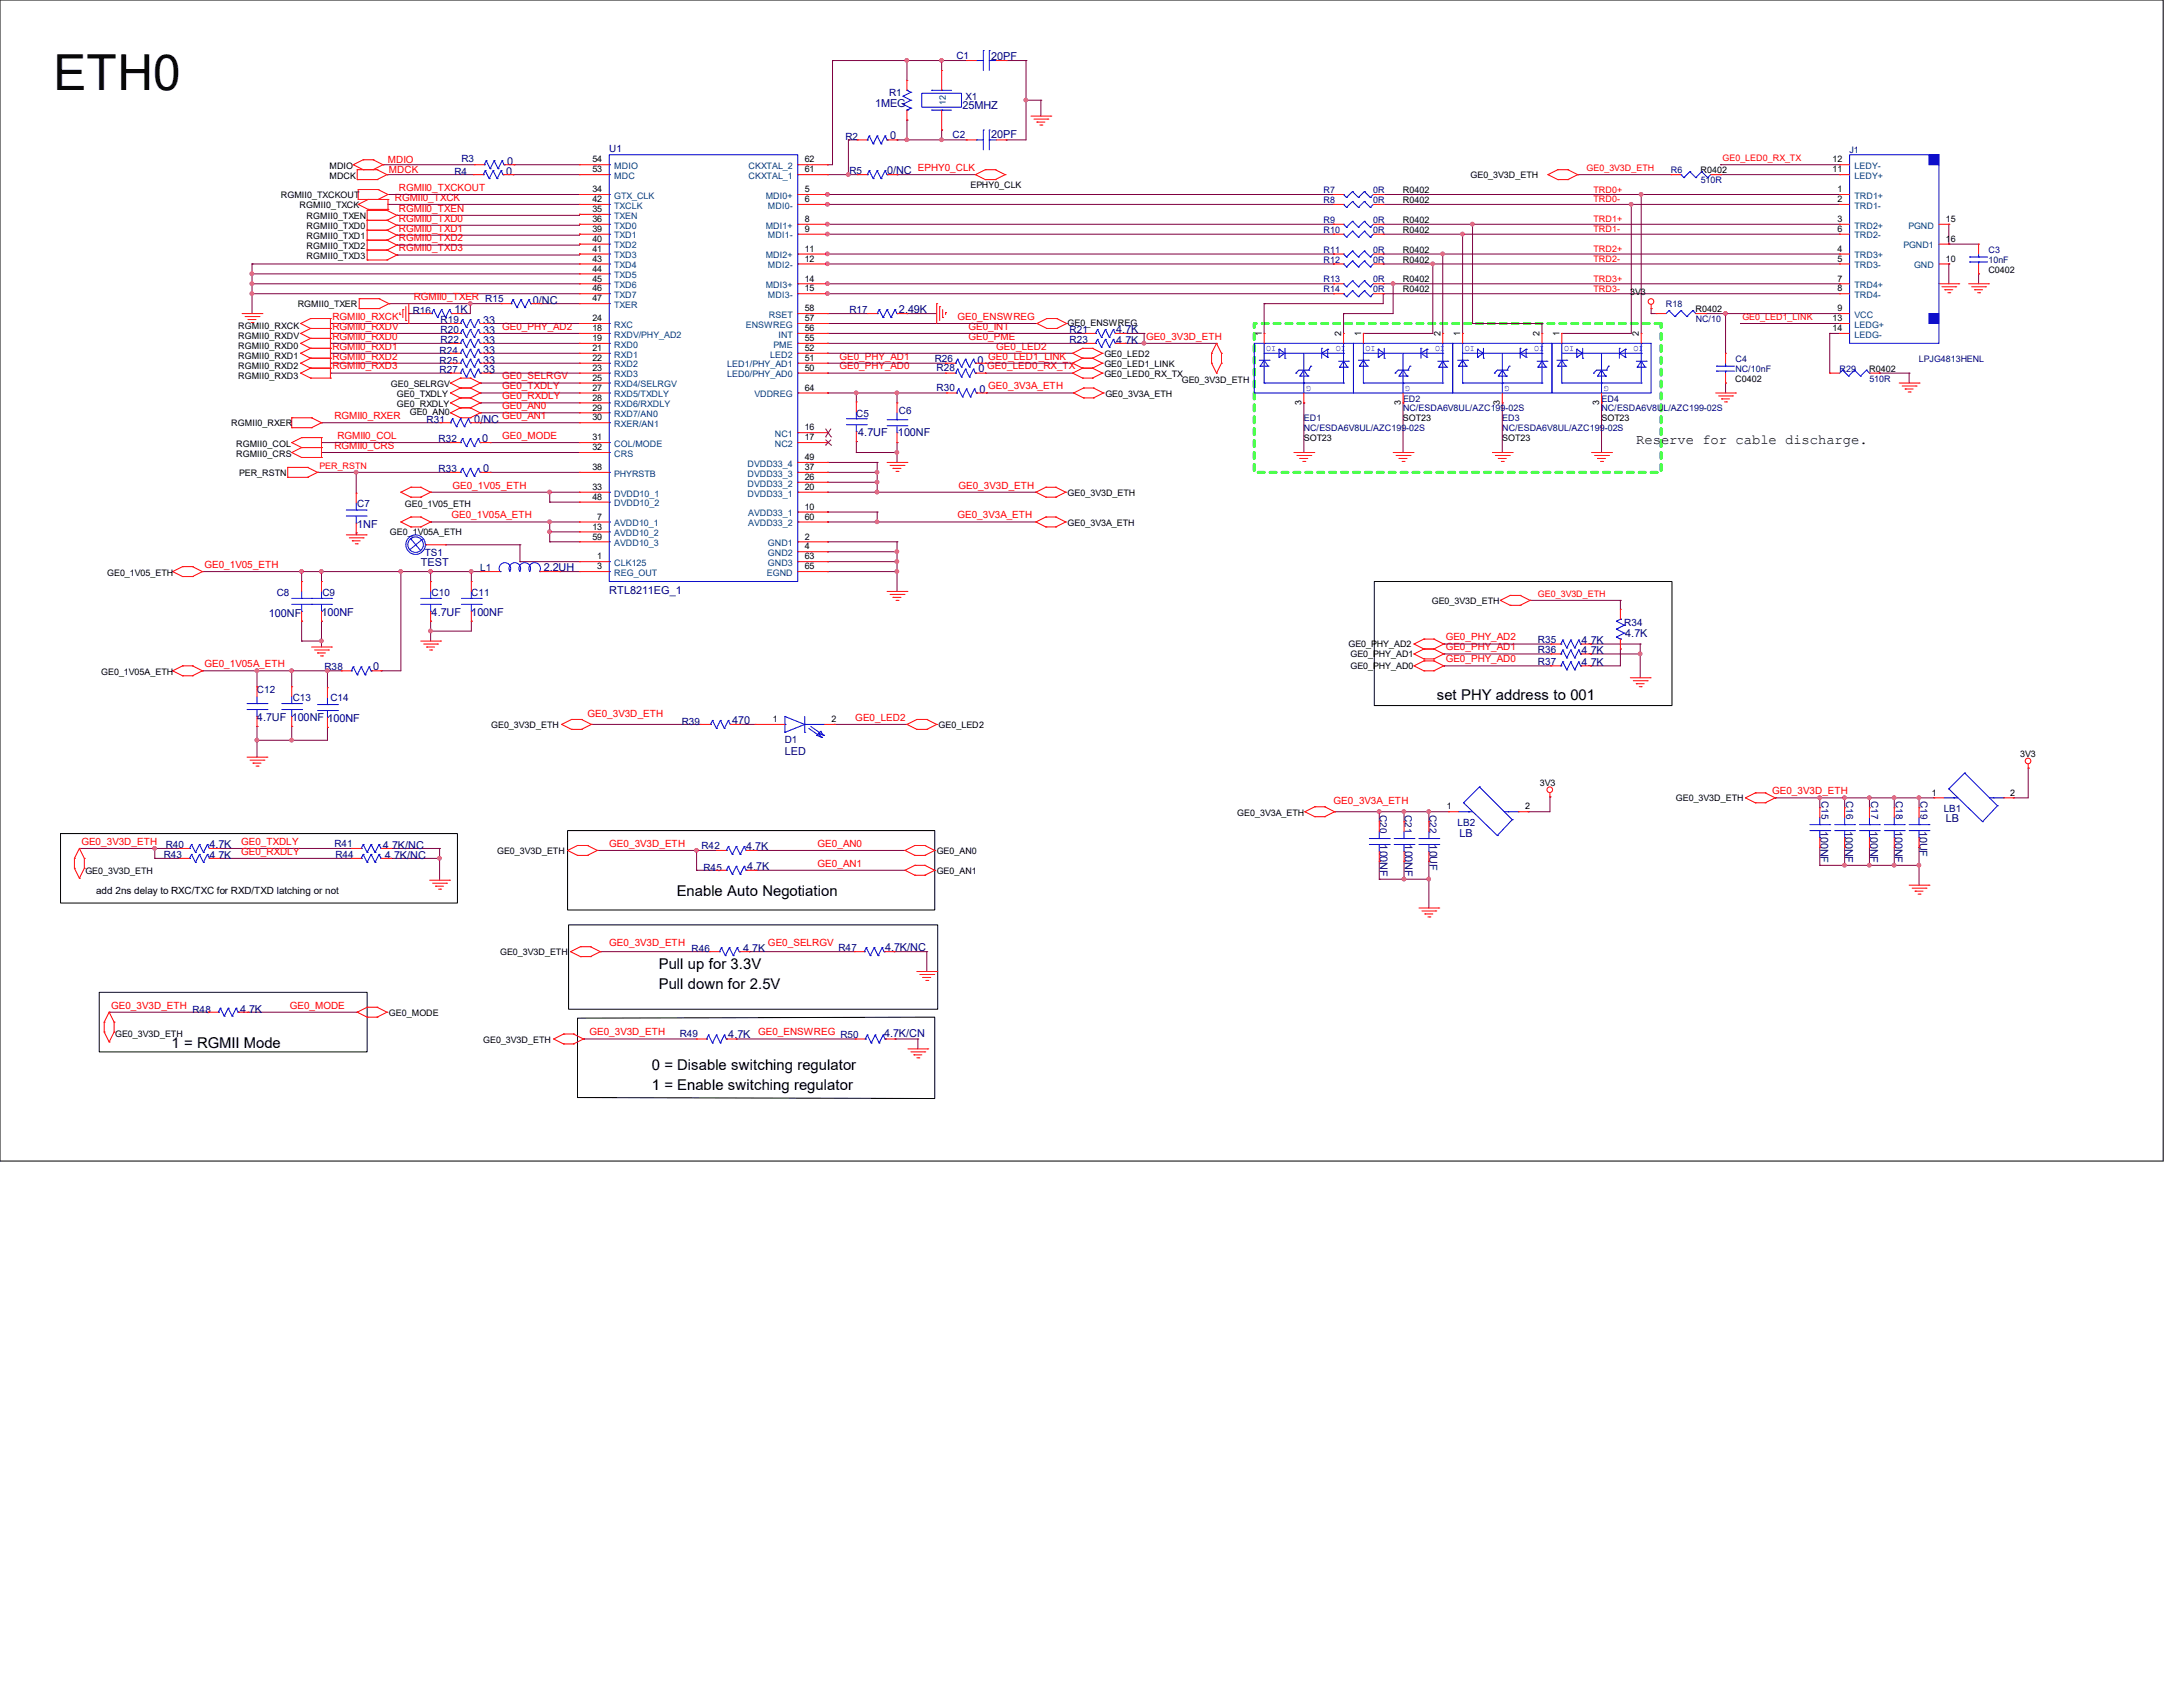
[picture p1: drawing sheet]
<svg xmlns="http://www.w3.org/2000/svg" width="279mm" height="216mm" viewBox="0 0 279 216" stroke-linecap="round" stroke-linejoin="round" font-family="sans-serif">
<defs><g id="words">
<text font-size="6.3" x="6.9" y="11.6">ETH0</text>
<g font-size="1.9">
<text x="183.9" y="89.6">set PHY address to 001</text>
<text x="86.6" y="114.7">Enable Auto Negotiation</text>
<text x="84.3" y="124">Pull up for 3.3V</text>
<text x="84.3" y="126.5">Pull down for 2.5V</text>
<text x="22" y="134.2">1 = RGMII Mode</text>
<text x="83.4" y="136.9">0 = Disable switching regulator</text>
<text x="83.4" y="139.5">1 = Enable switching regulator</text>
</g>
<text font-size="1.8" x="209.4" y="56.8">Reserve for cable discharge.</text>
<g font-size="1.4" fill="#000080">
<text x="126.9" y="7.7">20PF</text>
<text x="112" y="13.6">1MEG</text>
<text x="113.9" y="17.8">0</text>
<text x="123.2" y="14">25MHZ</text>
<text x="126.9" y="17.7">20PF</text>
<text x="64.8" y="22.4">0</text>
<text x="64.9" y="21.1">0</text>
<text x="113.5" y="22.3">0/NC</text>
<text x="58.2" y="40">1K</text>
<text x="61.8" y="41.4">33</text>
<text x="68.2" y="38.9">0/NC</text>
<text x="115.1" y="40">2.49K</text>
<text x="61.8" y="45.3">33</text>
<text x="61.8" y="44">33</text>
<text x="61.8" y="42.7">33</text>
<text x="61.8" y="47.8">33</text>
<text x="61.8" y="46.5">33</text>
<text x="125.1" y="46.5">0</text>
<text x="125.2" y="47.7">0</text>
<text x="142.9" y="44">4.7K</text>
<text x="142.9" y="42.6">4.7K</text>
<text x="125.3" y="50.3">0</text>
<text x="60.7" y="54.1">0/NC</text>
<text x="61.7" y="56.6">0</text>
<text x="109.9" y="55.8">4.7UF</text>
<text x="114.9" y="55.8">100NF</text>
<text x="61.8" y="60.4">0</text>
<text x="45.7" y="67.6">1NF</text>
<text x="53.8" y="72.4">TEST</text>
<text x="69.6" y="73.1">2.2UH</text>
<text x="78" y="76">RTL8211EG_1</text>
<text x="34.4" y="78.9">100NF</text>
<text x="41.1" y="78.8">100NF</text>
<text x="55.2" y="78.8">4.7UF</text>
<text x="60.3" y="78.8">100NF</text>
<text x="202.4" y="83.7">4.7K</text>
<text x="202.4" y="82.5">4.7K</text>
<text x="208" y="81.6">4.7K</text>
<text x="47.8" y="85.8">0</text>
<text x="202.4" y="85.3">4.7K</text>
<text x="32.9" y="92.2">4.7UF 100NF 100NF</text>
<text x="93.7" y="92.6">470</text>
<text x="100.5" y="96.6">LED</text>
<text x="186.8" y="107.1">LB</text>
<text x="233" y="106.3" transform="rotate(90 233 106.3)">100NF</text>
<text x="236.2" y="106.3" transform="rotate(90 236.2 106.3)">100NF</text>
<text x="239.3" y="106.3" transform="rotate(90 239.3 106.3)">100NF</text>
<text x="242.5" y="106.3" transform="rotate(90 242.5 106.3)">100NF</text>
<text x="245.7" y="106.3" transform="rotate(90 245.7 106.3)">10UF</text>
<text x="249" y="105.2">LB</text>
<text x="26.8" y="109.9">4.7K</text>
<text x="26.8" y="108.5">4.7K</text>
<text x="49" y="108.6">4.7K/NC</text>
<text x="49.3" y="109.9">4.7K/NC</text>
<text x="95.5" y="108.8">4.7K</text>
<text x="95.6" y="111.3">4.7K</text>
<text x="176.6" y="108.1" transform="rotate(90 176.6 108.1)">100NF</text>
<text x="179.8" y="108.1" transform="rotate(90 179.8 108.1)">100NF</text>
<text x="183" y="108.1" transform="rotate(90 183 108.1)">10UF</text>
<text x="95.1" y="121.8">4.7K</text>
<text x="113.3" y="121.7">4.7K/NC</text>
<text x="30.7" y="129.6">4.7K</text>
<text x="93.2" y="132.9">4.7K</text>
<text x="113.2" y="132.8">4.7K/CN</text>
</g>
<g font-size="1.3" fill="#000080">
<text x="122.4" y="7.5">C1</text>
<text x="108.2" y="17.9">R2</text>
<text x="113.8" y="12.2">R1</text>
<text x="121.9" y="17.7">C2</text>
<text x="123.6" y="12.7">X1</text>
<text x="58.2" y="22.4">R4</text>
<text x="59.1" y="20.7">R3</text>
<text x="78" y="19.5">U1</text>
<text x="108.7" y="22.3">R5</text>
<text x="52.8" y="40.2">R16</text>
<text x="56.4" y="41.3">R19</text>
<text x="108.7" y="40">R17</text>
<text x="56.3" y="45.3">R24</text>
<text x="56.3" y="47.8">R27</text>
<text x="56.3" y="46.5">R25</text>
<text x="56.4" y="43.9">R22</text>
<text x="56.4" y="42.6">R20</text>
<text x="119.6" y="46.3">R26</text>
<text x="119.9" y="47.5">R28</text>
<text x="136.9" y="43.9">R23</text>
<text x="136.9" y="42.6">R21</text>
<text x="109.6" y="53.4">C5</text>
<text x="115.1" y="53">C6</text>
<text x="119.9" y="50.1">R30</text>
<text x="54.6" y="54.1">R31</text>
<text x="56.1" y="56.6">R32</text>
<text x="45.7" y="64.9">C7</text>
<text x="56.1" y="60.4">R33</text>
<text x="54.4" y="71.2">TS1</text>
<text x="35.4" y="76.2">C8</text>
<text x="41.3" y="76.2">C9</text>
<text x="55.2" y="76.2">C10</text>
<text x="60.3" y="76.2">C11</text>
<text x="61.5" y="73.1">L1</text>
<text x="196.8" y="83.6">R36</text>
<text x="196.8" y="82.3">R35</text>
<text x="207.9" y="80.1">R34</text>
<text x="32.9" y="88.7">C12</text>
<text x="37.5" y="89.7">C13</text>
<text x="41.5" y="85.8">R38</text>
<text x="42.3" y="89.7">C14</text>
<text x="196.8" y="85.1">R37</text>
<text x="87.2" y="92.8">R39</text>
<text x="100.5" y="95">D1</text>
<text x="176.6" y="104.3" transform="rotate(90 176.6 104.3)">C20</text>
<text x="179.8" y="104.3" transform="rotate(90 179.8 104.3)">C21</text>
<text x="183" y="104.3" transform="rotate(90 183 104.3)">C22</text>
<text x="186.6" y="105.7">LB2</text>
<text x="233.1" y="102.5" transform="rotate(90 233.1 102.5)">C15</text>
<text x="236.3" y="102.5" transform="rotate(90 236.3 102.5)">C16</text>
<text x="239.5" y="102.5" transform="rotate(90 239.5 102.5)">C17</text>
<text x="242.6" y="102.5" transform="rotate(90 242.6 102.5)">C18</text>
<text x="245.8" y="102.5" transform="rotate(90 245.8 102.5)">C19</text>
<text x="248.8" y="103.9">LB1</text>
<text x="21" y="109.8">R43</text>
<text x="21.2" y="108.5">R40</text>
<text x="42.8" y="108.4">R41</text>
<text x="42.9" y="109.8">R44</text>
<text x="89.8" y="108.6">R42</text>
<text x="90" y="111.4">R45</text>
<text x="88.5" y="121.8">R46</text>
<text x="107.3" y="121.7">R47</text>
<text x="24.6" y="129.6">R48</text>
<text x="87" y="132.8">R49</text>
<text x="107.6" y="132.9">R50</text>
</g>
<g font-size="1.3" fill="#f00">
<text x="49.7" y="20.8">MDIO</text>
<text x="49.8" y="22.1">MDCK</text>
<text x="117.5" y="21.9">EPHY0_CLK</text>
<text x="50.5" y="25.7">RGMII0_TXCK</text>
<text x="51.1" y="24.4">RGMII0_TXCKOUT</text>
<text x="51.1" y="27.1">RGMII0_TXEN</text>
<text x="51.1" y="28.4">RGMII0_TXD0</text>
<text x="51.1" y="29.6">RGMII0_TXD1</text>
<text x="51.1" y="32.2">RGMII0_TXD3</text>
<text x="51.1" y="30.9">RGMII0_TXD2</text>
<text x="42.5" y="40.9">RGMII0_RXCK</text>
<text x="53" y="38.4">RGMII0_TXER R15</text>
<text x="122.6" y="40.9">GE0_ENSWREG</text>
<text x="42.5" y="46">RGMII0_RXD2</text>
<text x="42.5" y="44.7">RGMII0_RXD1</text>
<text x="42.5" y="42.2">RGMII0_RXDV</text>
<text x="42.5" y="47.3">RGMII0_RXD3</text>
<text x="42.5" y="43.5">RGMII0_RXD0</text>
<text x="64.3" y="42.2">GE0_PHY_AD2</text>
<text x="107.4" y="47.3">GE0_PHY_AD0</text>
<text x="107.4" y="46">GE0_PHY_AD1</text>
<text x="123.9" y="43.5">GE0_PME</text>
<text x="123.9" y="42.2">GE0_INT</text>
<text x="126.4" y="47.3">GE0_LED0_RX_TX</text>
<text x="126.5" y="46">GE0_LED1_LINK</text>
<text x="127.5" y="44.7">GE0_LED2</text>
<text x="146.7" y="43.5">GE0_3V3D_ETH</text>
<text x="42.8" y="53.6">RGMII0_RXER</text>
<text x="64.3" y="49.8">GE0_TXDLY</text>
<text x="64.3" y="51.1">GE0_RXDLY</text>
<text x="64.3" y="52.4">GE0_AN0</text>
<text x="64.3" y="53.6">GE0_AN1</text>
<text x="64.3" y="48.6">GE0_SELRGV</text>
<text x="126.5" y="49.8">GE0_3V3A_ETH</text>
<text x="42.8" y="57.4">RGMII0_CRS</text>
<text x="43.2" y="56.2">RGMII0_COL</text>
<text x="64.3" y="56.2">GE0_MODE</text>
<text x="57.9" y="62.5">GE0_1V05_ETH</text>
<text x="122.7" y="62.5">GE0_3V3D_ETH</text>
<text x="57.8" y="66.3">GE0_1V05A_ETH</text>
<text x="122.6" y="66.3">GE0_3V3A_ETH</text>
<text x="26.2" y="72.7">GE0_1V05_ETH</text>
<text x="185" y="83.2">GE0_PHY_AD1</text>
<text x="185" y="82">GE0_PHY_AD2</text>
<text x="26.2" y="85.4">GE0_1V05A_ETH</text>
<text x="185" y="84.8">GE0_PHY_AD0</text>
<text x="75.2" y="91.7">GE0_3V3D_ETH</text>
<text x="109.5" y="92.2">GE0_LED2</text>
<text x="226.8" y="101.6">GE0_3V3D_ETH</text>
<text x="170.7" y="102.9">GE0_3V3A_ETH</text>
<text x="10.4" y="108.1">GE0_3V3D_ETH</text>
<text x="30.9" y="108.1">GE0_TXDLY</text>
<text x="30.9" y="109.4">GE0_RXDLY</text>
<text x="78" y="108.4">GE0_3V3D_ETH</text>
<text x="104.6" y="108.4">GE0_AN0</text>
<text x="104.6" y="110.9">GE0_AN1</text>
<text x="78" y="121.1">GE0_3V3D_ETH</text>
<text x="98.3" y="121.1">GE0_SELRGV</text>
<text x="14.2" y="129.1">GE0_3V3D_ETH</text>
<text x="37.1" y="129.1">GE0_MODE</text>
<text x="75.4" y="132.5">GE0_3V3D_ETH</text>
<text x="97" y="132.5">GE0_ENSWREG</text>
</g>
<text font-size="1.3" x="12.3" y="114.5">add 2ns delay to RXC/TXC for RXD/TXD latching or not</text>
<g font-size="1.1" fill="#004080">
<text x="121.1" y="13.5" transform="rotate(-90 121.1 13.5)">12</text>
<text x="78.6" y="22.9">MDC</text>
<text x="78.6" y="21.6">MDIO</text>
<text x="95.8" y="22.9">CKXTAL_1</text>
<text x="95.8" y="21.6">CKXTAL_2</text>
<text x="237.4" y="22.9">LEDY+</text>
<text x="237.4" y="21.6">LEDY-</text>
<text x="78.6" y="25.4">GTX_CLK</text>
<text x="78.6" y="28">TXEN</text>
<text x="78.6" y="29.3">TXD0</text>
<text x="78.6" y="26.7">TXCLK</text>
<text x="98" y="25.4">MDI0+</text>
<text x="98" y="29.3">MDI1+</text>
<text x="98.3" y="26.7">MDI0-</text>
<text x="237.4" y="25.4">TRD1+</text>
<text x="237.4" y="26.7">TRD1-</text>
<text x="237.4" y="29.3">TRD2+</text>
<text x="244.3" y="29.3">PGND</text>
<text x="78.6" y="30.5">TXD1</text>
<text x="78.6" y="31.8">TXD2</text>
<text x="78.6" y="33.1">TXD3</text>
<text x="78.6" y="34.3">TXD4</text>
<text x="78.6" y="35.6">TXD5</text>
<text x="98" y="33.1">MDI2+</text>
<text x="98.3" y="30.5">MDI1-</text>
<text x="98.3" y="34.3">MDI2-</text>
<text x="237.4" y="30.5">TRD2-</text>
<text x="237.4" y="33.1">TRD3+</text>
<text x="237.4" y="34.3">TRD3-</text>
<text x="243.6" y="31.8">PGND1</text>
<text x="245" y="34.3">GND</text>
<text x="78.6" y="42">RXC</text>
<text x="78.6" y="36.9">TXD6</text>
<text x="78.6" y="38.1">TXD7</text>
<text x="78.6" y="39.4">TXER</text>
<text x="95.5" y="42">ENSWREG</text>
<text x="98" y="36.9">MDI3+</text>
<text x="98.3" y="38.1">MDI3-</text>
<text x="98.4" y="40.7">RSET</text>
<text x="237.4" y="40.7">VCC</text>
<text x="237.4" y="36.9">TRD4+</text>
<text x="237.4" y="38.1">TRD4-</text>
<text x="237.4" y="42">LEDG+</text>
<text x="78.6" y="43.2">RXDV/PHY_AD2</text>
<text x="78.6" y="44.5">RXD0</text>
<text x="78.6" y="45.8">RXD1</text>
<text x="78.6" y="47">RXD2</text>
<text x="93.1" y="47">LED1/PHY_AD1</text>
<text x="98.6" y="45.8">LED2</text>
<text x="99" y="44.5">PME</text>
<text x="99.6" y="43.2">INT</text>
<text x="237.4" y="43.2">LEDG-</text>
<text x="78.6" y="48.3">RXD3</text>
<text x="78.6" y="49.6">RXD4/SELRGV</text>
<text x="78.6" y="50.8">RXD5/TXDLY</text>
<text x="78.6" y="52.1">RXD6/RXDLY</text>
<text x="78.6" y="53.4">RXD7/AN0</text>
<text x="93.1" y="48.3">LED0/PHY_AD0</text>
<text x="96.6" y="50.8">VDDREG</text>
<text x="78.6" y="54.7">RXER/AN1</text>
<text x="78.6" y="57.2">COL/MODE</text>
<text x="78.6" y="58.5">CRS</text>
<text x="95.7" y="59.7">DVDD33_4</text>
<text x="99.2" y="55.9">NC1</text>
<text x="99.2" y="57.2">NC2</text>
<text x="78.6" y="63.5">DVDD10_1</text>
<text x="78.6" y="61">PHYRSTB</text>
<text x="78.6" y="64.8">DVDD10_2</text>
<text x="95.7" y="63.5">DVDD33_1</text>
<text x="95.7" y="62.3">DVDD33_2</text>
<text x="95.7" y="61">DVDD33_3</text>
<text x="78.6" y="67.4">AVDD10_1</text>
<text x="78.6" y="68.6">AVDD10_2</text>
<text x="78.6" y="69.9">AVDD10_3</text>
<text x="95.8" y="66.1">AVDD33_1</text>
<text x="95.8" y="67.4">AVDD33_2</text>
<text x="98.3" y="69.9">GND1</text>
<text x="98.3" y="71.2">GND2</text>
<text x="78.6" y="72.4">CLK125</text>
<text x="78.6" y="73.7">REG_OUT</text>
<text x="98.2" y="73.7">EGND</text>
<text x="98.3" y="72.4">GND3</text>
</g>
<g font-size="1.1">
<text x="42.2" y="21.7">MDIO</text>
<text x="42.2" y="22.9">MDCK</text>
<text x="75.8" y="22.1">53</text>
<text x="75.8" y="20.8">54</text>
<text x="103" y="22.1">61</text>
<text x="103" y="20.8">62</text>
<text x="188.2" y="22.8">GE0_3V3D_ETH</text>
<text x="217.7" y="22.2">R0402</text>
<text x="234.6" y="22.1">11</text>
<text x="234.6" y="20.8">12</text>
<text x="35.9" y="25.4">RGMII0_TXCKOUT</text>
<text x="38.4" y="26.6">RGMII0_TXCK</text>
<text x="39.2" y="29.3">RGMII0_TXD0</text>
<text x="39.2" y="28">RGMII0_TXEN</text>
<text x="75.8" y="24.6">34</text>
<text x="75.8" y="27.1">35</text>
<text x="75.8" y="28.4">36</text>
<text x="75.8" y="29.7">39</text>
<text x="75.8" y="25.9">42</text>
<text x="103" y="24.6">5</text>
<text x="103" y="25.9">6</text>
<text x="103" y="28.4">8</text>
<text x="103" y="29.7">9</text>
<text x="124.2" y="24.1">EPHY0_CLK</text>
<text x="179.6" y="28.5">R0402</text>
<text x="179.6" y="24.7">R0402</text>
<text x="179.6" y="29.8">R0402</text>
<text x="179.6" y="26">R0402</text>
<text x="235.2" y="24.6">1</text>
<text x="235.2" y="25.9">2</text>
<text x="235.2" y="28.4">3</text>
<text x="235.2" y="29.7">6</text>
<text x="249" y="28.4">15</text>
<text x="39.2" y="30.6">RGMII0_TXD1</text>
<text x="39.2" y="31.8">RGMII0_TXD2</text>
<text x="39.2" y="33.1">RGMII0_TXD3</text>
<text x="75.8" y="30.9">40</text>
<text x="75.8" y="32.2">41</text>
<text x="75.8" y="33.5">43</text>
<text x="75.8" y="34.8">44</text>
<text x="103" y="32.2">11</text>
<text x="103" y="33.5">12</text>
<text x="179.6" y="32.3">R0402</text>
<text x="179.6" y="33.6">R0402</text>
<text x="235.2" y="32.2">4</text>
<text x="235.2" y="33.5">5</text>
<text x="249" y="33.5">10</text>
<text x="249" y="30.9">16</text>
<text x="254.5" y="34.9">C0402</text>
<text x="38.1" y="39.3">RGMII0_TXER</text>
<text x="75.8" y="41.1">24</text>
<text x="75.8" y="36">45</text>
<text x="75.8" y="37.3">46</text>
<text x="75.8" y="38.6">47</text>
<text x="103" y="36">14</text>
<text x="103" y="37.3">15</text>
<text x="103" y="41.1">57</text>
<text x="103" y="39.8">58</text>
<text x="136.6" y="41.7">GE0_ENSWREG</text>
<text x="179.6" y="36.2">R0402</text>
<text x="179.6" y="37.4">R0402</text>
<text x="208.7" y="37.8">3V3</text>
<text x="217" y="40">R0402</text>
<text x="234.6" y="41.1">13</text>
<text x="235.2" y="39.8">9</text>
<text x="235.2" y="36">7</text>
<text x="235.2" y="37.3">8</text>
<text x="30.5" y="42.1">RGMII0_RXCK</text>
<text x="30.5" y="43.4">RGMII0_RXDV</text>
<text x="30.5" y="44.7">RGMII0_RXD0</text>
<text x="30.5" y="45.9">RGMII0_RXD1</text>
<text x="30.5" y="47.2">RGMII0_RXD2</text>
<text x="75.8" y="42.4">18</text>
<text x="75.8" y="43.6">19</text>
<text x="75.8" y="44.9">21</text>
<text x="75.8" y="46.2">22</text>
<text x="75.8" y="47.5">23</text>
<text x="103" y="47.5">50</text>
<text x="103" y="46.2">51</text>
<text x="103" y="44.9">52</text>
<text x="103" y="43.6">55</text>
<text x="103" y="42.4">56</text>
<text x="141.3" y="45.7">GE0_LED2</text>
<text x="141.3" y="46.9">GE0_LED1_LINK</text>
<text x="161.5" y="43.1" transform="rotate(-90 161.5 43.1)">1</text>
<text x="171.7" y="43.1" transform="rotate(-90 171.7 43.1)">2</text>
<text x="174.2" y="43.1" transform="rotate(-90 174.2 43.1)">1</text>
<text x="184.4" y="43.1" transform="rotate(-90 184.4 43.1)">2</text>
<text x="186.9" y="43.1" transform="rotate(-90 186.9 43.1)">1</text>
<text x="197.1" y="43.1" transform="rotate(-90 197.1 43.1)">2</text>
<text x="199.6" y="43.1" transform="rotate(-90 199.6 43.1)">1</text>
<text x="209.8" y="43.1" transform="rotate(-90 209.8 43.1)">2</text>
<text x="234.6" y="42.4">14</text>
<text x="239.2" y="47.6">R0402</text>
<text x="30.5" y="48.5">RGMII0_RXD3</text>
<text x="50" y="49.5">GE0_SELRGV</text>
<text x="50.8" y="50.8">GE0_TXDLY</text>
<text x="50.8" y="52">GE0_RXDLY</text>
<text x="52.4" y="53.2">GE0_AN0</text>
<text x="75.8" y="48.7">25</text>
<text x="75.8" y="50">27</text>
<text x="75.8" y="51.3">28</text>
<text x="75.8" y="52.5">29</text>
<text x="75.8" y="53.8">30</text>
<text x="103" y="50">64</text>
<text x="141.3" y="48.2">GE0_LED0_RX_TX</text>
<text x="141.5" y="50.8">GE0_3V3A_ETH</text>
<text x="151.3" y="49">GE0_3V3D_ETH</text>
<text x="166.6" y="51.8" transform="rotate(-90 166.6 51.8)">3</text>
<text x="179.3" y="51.8" transform="rotate(-90 179.3 51.8)">3</text>
<text x="179.6" y="53.9">SOT23</text>
<text x="192" y="51.8" transform="rotate(-90 192 51.8)">3</text>
<text x="204.7" y="51.8" transform="rotate(-90 204.7 51.8)">3</text>
<text x="205" y="53.9">SOT23</text>
<text x="222.1" y="48.9">C0402</text>
<text x="29.6" y="54.6">RGMII0_RXER</text>
<text x="30.2" y="58.5">RGMII0_CRS</text>
<text x="30.2" y="57.2">RGMII0_COL</text>
<text x="75.8" y="56.3">31</text>
<text x="75.8" y="57.6">32</text>
<text x="103" y="55.1">16</text>
<text x="103" y="56.3">17</text>
<text x="103" y="58.9">49</text>
<text x="166.9" y="56.5">SOT23</text>
<text x="192.3" y="56.5">SOT23</text>
<text x="30.6" y="60.9">PER_RSTN</text>
<text x="51.8" y="64.9">GE0_1V05_ETH</text>
<text x="75.8" y="62.7">33</text>
<text x="75.8" y="60.2">38</text>
<text x="75.8" y="64">48</text>
<text x="103" y="65.2">10</text>
<text x="103" y="62.7">20</text>
<text x="103" y="61.4">26</text>
<text x="103" y="60.2">37</text>
<text x="136.6" y="63.5">GE0_3V3D_ETH</text>
<text x="49.9" y="68.4">GE0_1V05A_ETH</text>
<text x="75.8" y="67.8">13</text>
<text x="75.8" y="69">59</text>
<text x="76.5" y="71.6">1</text>
<text x="76.5" y="66.5">7</text>
<text x="103" y="69">2</text>
<text x="103" y="70.3">4</text>
<text x="103" y="66.5">60</text>
<text x="103" y="71.6">63</text>
<text x="136.6" y="67.3">GE0_3V3A_ETH</text>
<text x="13.7" y="73.7">GE0_1V05_ETH</text>
<text x="76.5" y="72.9">3</text>
<text x="103" y="72.9">65</text>
<text x="183.3" y="77.3">GE0_3V3D_ETH</text>
<text x="172.6" y="82.8">GE0_PHY_AD2</text>
<text x="13" y="86.4">GE0_1V05A_ETH</text>
<text x="172.8" y="84">GE0_PHY_AD1</text>
<text x="172.8" y="85.6">GE0_PHY_AD0</text>
<text x="62.9" y="93.2">GE0_3V3D_ETH</text>
<text x="98.9" y="92.4">1</text>
<text x="106.4" y="92.4">2</text>
<text x="120.1" y="93.2">GE0_LED2</text>
<text x="197.1" y="100.5">3V3</text>
<text x="247.3" y="101.8">1</text>
<text x="257.3" y="101.8">2</text>
<text x="258.6" y="96.9">3V3</text>
<text x="158.4" y="104.5">GE0_3V3A_ETH</text>
<text x="185.2" y="103.6">1</text>
<text x="195.2" y="103.6">2</text>
<text x="214.5" y="102.6">GE0_3V3D_ETH</text>
<text x="10.9" y="111.8">GE0_3V3D_ETH</text>
<text x="63.6" y="109.3">GE0_3V3D_ETH</text>
<text x="119.9" y="109.3">GE0_AN0</text>
<text x="119.9" y="111.8">GE0_AN1</text>
<text x="64" y="122.3">GE0_3V3D_ETH</text>
<text x="49.8" y="130">GE0_MODE</text>
<text x="14.7" y="132.7">GE0_3V3D_ETH</text>
<text x="61.8" y="133.4">GE0_3V3D_ETH</text>
</g>
<g font-size="1.1" fill="#f00">
<text x="203.1" y="21.9">GE0_3V3D_ETH</text>
<text x="220.5" y="20.6">GE0_LED0_RX_TX</text>
<text x="204" y="24.6">TRD0+</text>
<text x="204" y="25.9">TRD0-</text>
<text x="204" y="28.4">TRD1+</text>
<text x="204" y="29.7">TRD1-</text>
<text x="204" y="32.3">TRD2+</text>
<text x="204" y="33.5">TRD2-</text>
<text x="204" y="36.1">TRD3+</text>
<text x="204" y="37.3">TRD3-</text>
<text x="223" y="40.9">GE0_LED1_LINK</text>
<text x="40.9" y="60">PER_RSTN</text>
<text x="196.8" y="76.4">GE0_3V3D_ETH</text>
</g>
<g font-size="1.1" fill="#000080">
<text x="213.9" y="22.2">R6</text>
<text x="217.7" y="23.5">510R</text>
<text x="236.7" y="19.6">J1</text>
<text x="169.4" y="28.5">R9</text>
<text x="169.4" y="24.7">R7</text>
<text x="169.4" y="29.8">R10</text>
<text x="169.4" y="26">R8</text>
<text x="175.8" y="28.5">0R</text>
<text x="175.8" y="24.7">0R</text>
<text x="175.8" y="29.8">0R</text>
<text x="175.8" y="26">0R</text>
<text x="169.4" y="32.3">R11</text>
<text x="169.4" y="33.6">R12</text>
<text x="175.8" y="32.3">0R</text>
<text x="175.8" y="33.6">0R</text>
<text x="254.5" y="32.3">C3</text>
<text x="254.5" y="33.6">10nF</text>
<text x="169.4" y="36.2">R13</text>
<text x="169.4" y="37.4">R14</text>
<text x="175.8" y="36.2">0R</text>
<text x="175.8" y="37.4">0R</text>
<text x="213.2" y="39.3">R18</text>
<text x="217" y="41.2">NC/10</text>
<text x="222.1" y="46.3">C4</text>
<text x="222.1" y="47.6">NC/10nF</text>
<text x="235.4" y="47.6">R29</text>
<text x="245.6" y="46.3">LPJG4813HENL</text>
<text x="166.9" y="53.9">ED1</text>
<text x="179.6" y="51.4">ED2</text>
<text x="179.6" y="52.7">NC/ESDA6V8UL/AZC199-02S</text>
<text x="192.3" y="53.9">ED3</text>
<text x="205" y="51.4">ED4</text>
<text x="205" y="52.7">NC/ESDA6V8UL/AZC199-02S</text>
<text x="239.3" y="48.9">510R</text>
<text x="166.9" y="55.2">NC/ESDA6V8UL/AZC199-02S</text>
<text x="192.3" y="55.2">NC/ESDA6V8UL/AZC199-02S</text>
</g>
<g font-size="1.1" fill="#00f">
<text x="163.3" y="44.3" transform="rotate(-180 163.3 44.3)">IO</text>
<text x="172.2" y="44.3" transform="rotate(-180 172.2 44.3)">IO</text>
<text x="176.1" y="44.3" transform="rotate(-180 176.1 44.3)">IO</text>
<text x="184.9" y="44.3" transform="rotate(-180 184.9 44.3)">IO</text>
<text x="188.8" y="44.3" transform="rotate(-180 188.8 44.3)">IO</text>
<text x="197.6" y="44.3" transform="rotate(-180 197.6 44.3)">IO</text>
<text x="201.5" y="44.3" transform="rotate(-180 201.5 44.3)">IO</text>
<text x="210.3" y="44.3" transform="rotate(-180 210.3 44.3)">IO</text>
<text x="167.8" y="49.4" transform="rotate(-180 167.8 49.4)">G</text>
<text x="180.5" y="49.4" transform="rotate(-180 180.5 49.4)">G</text>
<text x="193.2" y="49.4" transform="rotate(-180 193.2 49.4)">G</text>
<text x="205.9" y="49.4" transform="rotate(-180 205.9 49.4)">G</text>
</g>
</g></defs>
<path d="M0 0h276.9v148.6h-276.9zM175.9 74.4h38.1v15.9h-38.1zM7.7 106.7h50.8v8.9h-50.8zM72.6 106.3h47v10.2h-47zM72.8 118.4h47.2v10.8h-47.2zM12.7 127h34.3v7.6h-34.3zM73.9 130.3l45.7-.1v10.4l-45.7-.1z" fill="none" stroke="#000" stroke-width=".13"/>
<path d="M160.5 41.4h52.1v19.1h-52.1z" fill="none" stroke="#0f0" stroke-width=".38" stroke-dasharray=".8 .8"/>
<g fill="none" stroke="#800040" stroke-width=".13">
<path d="M106.6 7.7h.1M106.6 7.7h17.1M106.6 7.7v13.4h-.7M108.6 17.9h.1M108.6 17.9h1.1M108.6 17.9v4.5M114.8 17.9h.1M114.8 17.9h8.9M116.1 7.7h.1M116.1 15.4h.1M116.1 17.9h.1M116.1 7.7v2.6"/>
<path d="M116.1 15.4v2.5M120.5 7.7h.1M120.5 17.9h.1M120.5 16.6h.1M120.5 7.7v1.3M120.5 16.6v1.3M128.8 17.9h.1M128.8 7.7h.1M128.8 7.7h2.5M131.3 12.8h.1M131.3 7.7h.1M131.3 12.8h1.9"/>
<path d="M131.3 7.7v10.2h-2.5M133.2 12.8h.1M133.2 12.8v2.1M32.3 37.6h.1M32.3 36.3h.1M32.3 33.8h.1M32.3 35.1h.1M32.3 33.8v6.3M32.3 36.3h41.9M32.3 33.8h41.9M32.3 35.1h41.9M32.3 37.6h41.9"/>
<path d="M49 21.1h.1M49 21.1h11.7M49.5 22.4h.1M49.5 22.4h11.1M49.7 26.2h.1M49.7 24.9h.1M49.7 26.2h24.5M49.7 24.9h24.5M49.8 38.9h.1M49.8 38.9h14.3M50.8 32.6h.1M50.8 27.6h.1"/>
<path d="M50.8 28.8h.1M50.8 30.1h.1M50.8 31.4h.1M60.2 38.9h.1M60.2 38.9v1.2h-1.1M65.7 22.4h.1M65.7 22.4h8.5M65.8 21.1h.1M65.8 21.1h8.4M69.2 38.9h.1M69.2 38.9h5M74.2 32.5h.1"/>
<path d="M74.2 27.4h.1M74.2 28.7h.1M74.2 30h.1M74.2 31.2h.1M74.2 32.5v.1h-23.4M74.2 27.4v.2h-23.4M74.2 28.7v.1h-23.4M74.2 30v.1h-23.4M74.2 31.2v.2h-23.4M105.8 36.3h64.9M105.8 33.8h64.9M105.8 37.6h64.9"/>
<path d="M105.8 26.2h64.9M105.8 24.9h64.9M105.8 28.7h64.9M105.8 30h64.9M105.8 32.5h64.9M105.9 22.4h.1M105.9 21.1h.1M105.9 24.9h.1M105.9 26.2h.1M105.9 28.7h.1M105.9 30h.1M105.9 32.5h.1"/>
<path d="M105.9 33.8h.1M105.9 36.3h.1M105.9 37.6h.1M105.9 22.4h3.8M108.6 22.4h.1M114.8 22.4h.1M114.8 22.4h10M161.8 38.9h.1M161.8 38.9v3.8M170.7 30h.1M170.7 28.7h.1M170.7 32.5h.1"/>
<path d="M170.7 33.8h.1M170.7 24.9h.1M170.7 26.2h.1M170.7 37.6h.1M170.7 36.3h.1M177 24.9h.1M177 26.2h.1M177 28.7h.1M177 30h.1M177 32.5h.1M177 33.8h.1M177 36.3h.1"/>
<path d="M177 37.6h.1M177 36.3h58.5M177 33.8h58.5M177 37.6h58.5M177 26.2h58.5M177 37.6v1.3h-15.2M177 24.9h58.5M177 28.7h58.5M177 30h58.5M177 32.5h58.5M178.3 36.3h.1M178.3 36.3v3.8h-6.3"/>
<path d="M183.4 33.8h.1M183.4 33.8v8.9h-8.9M184.7 32.5h.1M184.7 32.5v10.2M187.2 30h.1M187.2 30v12.7M188.5 28.7h.1M188.5 28.7v12.7M201.9 22.4h.1M201.9 22.4h12M208.8 26.2h.1M208.8 26.2v16.5h-8.9"/>
<path d="M210.1 24.9h.1M210.1 24.9v17.8M211.3 39.5h.1M211.3 39.5v.6M220.2 21.1h.1M220.2 22.4h.1M220.2 22.4h15.3M220.2 21.1h15.3M249.4 28.7h.1M249.4 31.2h.1M249.4 33.8h.1M249.4 28.7v2.5"/>
<path d="M249.4 33.8v2.5M249.4 31.2h3.8M253.2 35.1h.1M253.2 35.1v1.2M41.1 57.9h.1M41.1 56.6h.1M41.1 54.1h.1M41.1 57.9h33.1M41.1 56.6h16.6M41.1 54.1h15.3M42.3 46.5h.1M42.3 45.2h.1"/>
<path d="M42.3 41.4h.1M42.3 42.7h.1M42.3 47.8h.1M42.3 43.9h.1M42.3 47.8h15.4M42.3 46.5h15.4M42.3 42.7h15.4M42.3 45.2h15.4M42.3 43.9h15.4M42.3 41.4h15.4M52.3 40.1h.1M52.3 40.1h1.7"/>
<path d="M59.1 40.1h.1M61.5 50.3h.1M61.5 51.6h.1M61.5 52.8h.1M61.5 54.1h.1M61.5 49h.1M61.5 50.3h12.7M61.5 51.6h12.7M61.5 52.8h12.7M61.5 54.1h12.7M61.5 49h12.7M62.7 42.7h.1"/>
<path d="M62.7 56.6h.1M62.7 47.8h.1M62.7 46.5h.1M62.7 45.2h.1M62.7 43.9h.1M62.7 41.4h.1M62.7 47.8h11.5M62.7 46.5h11.5M62.7 42.7h11.5M62.7 45.2h11.5M62.7 43.9h11.5M62.7 56.6h11.5"/>
<path d="M62.7 41.4h11.5M105.9 47.8h.1M105.9 46.5h.1M105.9 45.2h.1M105.9 43.9h.1M105.9 42.7h.1M105.9 59.2h.1M105.9 40.1h.1M105.9 50.3h.1M105.9 40.1h5.1M105.9 47.8h15.1M105.9 46.5h15.1"/>
<path d="M105.9 42.7h33M105.9 45.2h31.4M105.9 43.9h33M105.9 50.3h15.3M105.9 59.2h6.4M105.9 41.4h26.8M109.6 57.9h.1M109.6 56.5h.1M109.6 50.3h.1M109.6 57.9h5.2M109.6 50.3v1.1M109.6 56.5v1.4"/>
<path d="M112.3 59.2h.1M112.3 59.2v3.8M114.8 57.9h.1M114.8 56.6h.1M114.8 50.3h.1M114.8 50.3v1.3M114.8 56.6v2.6M116.1 40.1h.1M116.1 40.1h3.8M126.1 47.8h.1M126.1 46.5h.1M126.1 47.8h11.2"/>
<path d="M126.1 46.5h11.2M126.2 50.3h.1M126.2 50.3h11.2M132.7 41.4h.1M144 43.9h.1M144 42.7h.1M144 42.7h2.4M144 43.9h11.7M146.4 42.7h.1M146.4 43.9h.1M146.4 42.7v1.2M166.9 51.6h.1"/>
<path d="M166.9 51.6v6.3M172 40.1h.1M172 40.1v2.6M174.5 42.7h.1M179.6 51.6h.1M179.6 51.6v6.3M188.5 41.4h.1M188.5 41.4h8.9M192.3 51.6h.1M192.3 51.6v6.3M197.4 41.4h.1M197.4 41.4v1.3"/>
<path d="M199.9 42.7h.1M205 51.6h.1M205 51.6v6.3M211.3 40.1h.1M211.3 40.1h.7M218.3 40.1h.1M218.3 40.1h17.2M220.9 40.1h.1M220.9 49h.1M220.9 40.1v5.1M220.9 49v1.3M222.8 41.4h.1"/>
<path d="M222.8 41.4h12.7M234.2 42.7h.1M234.2 42.7h1.3M234.2 42.7v5.1M240.5 47.8h.1M240.5 47.8h3.8M244.3 47.8h.1M244.3 47.8v1.2M25.9 73.2h.1M25.9 73.2h35.6M38.6 79.5h.1M38.6 73.2h.1"/>
<path d="M38.6 73.2v1.2M38.6 79.5v2.5M40.6 60.5h.1M40.6 60.5h17.1M41.1 79.5h.1M41.1 73.2h.1M41.1 73.2v1.2M41.1 79.5v3.3M45.6 68.2h.1M45.6 60.5h.1M45.6 60.5v2.6M45.6 68.2v.3"/>
<path d="M51.3 73.2h.1M51.3 73.2v12.7h-2.5M55.1 79.5h.1M55.1 73.2h.1M55.1 63h.1M55.1 66.8h.1M55.1 73.2v1.2M55.1 79.5v2.5M55.1 63h19.1M55.1 66.8h19.1M57 69.7h.1M57 69.7h9.5"/>
<path d="M60.3 79.5h.1M60.3 73.2h.1M60.3 79.5v1.3h-5.2M60.3 73.2v1.2M62.7 60.5h.1M62.7 60.5h11.5M66.5 69.7h.1M66.5 71.9h.1M66.5 71.9h7.7M66.5 69.7v2.2M70.4 64.3h.1M70.4 63h.1"/>
<path d="M70.4 69.3h.1M70.4 68.1h.1M70.4 66.8h.1M70.4 69.3h3.8M70.4 64.3h3.8M70.4 63v1.3M70.4 66.8v2.5M70.4 68.1h3.8M71.6 73.2h.1M71.6 73.2h2.6M105.9 69.3h.1M105.9 70.6h.1"/>
<path d="M105.9 71.9h.1M105.9 73.2h.1M105.9 60.5h.1M105.9 63h.1M105.9 61.7h.1M105.9 65.5h.1M105.9 66.8h.1M105.9 69.3h8.9M105.9 70.6h8.9M105.9 71.9h8.9M105.9 73.2h8.9M105.9 63h26.7"/>
<path d="M105.9 60.5h6.4M105.9 61.7h6.4M105.9 65.5h6.4M105.9 66.8h26.7M112.3 63h.1M112.3 61.7h.1M112.3 60.5h.1M112.3 65.5h.1M112.3 66.8h.1M112.3 65.5v1.3M114.8 73.2h.1M114.8 71.9h.1"/>
<path d="M114.8 70.6h.1M114.8 69.3h.1M114.8 69.3v6.4M195.8 76.8h.1M195.8 76.8h11.6M207.4 76.8h.1M207.4 76.8v1.2M25.9 85.9h.1M25.9 85.9h17.8M32.9 94.7h.1M32.9 93h.1M32.9 85.9h.1"/>
<path d="M32.9 85.9v2M32.9 93v3.9M37.3 94.7h.1M37.3 93h.1M37.3 85.9h.1M37.3 85.9v2M37.3 93v1.7M38.6 82h.1M38.6 82h2.5M41.1 82h.1M41.9 93.1h.1M41.9 85.9h.1"/>
<path d="M41.9 93.1v1.6h-9M41.9 85.9v2.1M48.8 85.9h.1M55.1 80.8h.1M75.7 92.7h.1M75.7 92.7h14M94.7 92.7h.1M94.7 92.7h1.9M106.8 92.7h.1M106.8 92.7h9.3M184.8 85.2h.1M184.8 83.7h.1"/>
<path d="M184.8 82.4h.1M184.8 82.4h13.7M184.8 83.7h13.7M184.8 85.2h13.7M203.6 82.4h.1M203.6 83.7h.1M203.6 85.2h.1M203.6 82.4h6.3M203.6 83.7h6.3M207.4 83.1h.1M207.4 83.1v2.1h-3.8M209.9 83.7h.1"/>
<path d="M209.9 82.4h.1M209.9 82.4v4.3M259.6 98.3h.1M259.6 98.3v3.8h-1.9M10.2 108.6h.1M10.2 108.6h12.8M19.8 109.9h.1M19.8 108.6h.1M19.8 109.9h3.2M19.8 108.6v1.3M28.1 108.6h.1M28.1 109.9h.1"/>
<path d="M28.1 108.6h16.9M28.1 109.9h16.9M50 108.6h.1M50 109.9h.1M50 108.6h6.3M50 109.9h6.3M56.3 109.9h.1M56.3 108.6h.1M56.3 108.6v4M76.5 108.8h.1M76.5 108.8h15.2M89.2 111.4h.1"/>
<path d="M89.2 108.8h.1M89.2 111.4h2.5M89.2 108.8v2.6M96.8 108.8h.1M96.8 111.4h.1M96.8 111.4h19M96.8 108.8h19M170.8 103.9h.1M170.8 103.9h14.6M176.5 112.5h.1M176.5 110.2h.1M176.5 103.9h.1"/>
<path d="M176.5 112.5h6.4M176.5 103.9v1.3M176.5 110.2v2.3M179.7 112.5h.1M179.7 110.2h.1M179.7 103.9h.1M179.7 103.9v1.3M179.7 110.2v2.3M182.9 112.5h.1M182.9 110.2h.1M182.9 103.9h.1M182.9 103.9v1.3"/>
<path d="M182.9 110.2v6M195.6 103.9h.1M198.4 102h.1M198.4 102v1.9h-2.8M227.2 102.1h.1M227.2 102.1h20.3M232.9 108.5h.1M232.9 110.7h.1M232.9 102.1h.1M232.9 110.7h12.7M232.9 102.1v1.3M232.9 108.5v2.2"/>
<path d="M236.1 110.7h.1M236.1 108.5h.1M236.1 102.1h.1M236.1 102.1v1.3M236.1 108.5v2.2M239.3 110.7h.1M239.3 108.5h.1M239.3 102.1h.1M239.3 102.1v1.3M239.3 108.5v2.2M242.4 110.7h.1M242.4 108.5h.1"/>
<path d="M242.4 102.1h.1M242.4 102.1v1.3M242.4 108.5v2.2M245.6 108.5h.1M245.6 110.7h.1M245.6 102.1h.1M245.6 102.1v1.3M245.6 108.5v4.8M257.7 102.1h.1M14 129.5h12.7M26.7 129.5h.1M31.7 129.5h14"/>
<path d="M45.7 129.5h.1M74.7 133h.1M74.7 133h14.5M76.8 121.8h.1M76.8 121.8h14M94.2 133h.1M94.2 133h15.3M95.9 121.8h.1M95.9 121.8h13.4M114.4 121.8h.1M114.4 121.8h4.2M114.6 133h.1"/>
<path d="M114.6 133h2.9M117.5 133h.1M117.5 133v1.2M118.6 121.8h.1M118.6 121.8v2.5"/>
</g>
<g fill="#f0f" stroke="#f0f" stroke-width=".13">
<circle cx="32.9" cy="94.7" r=".23"/>
<circle cx="209.9" cy="83.7" r=".23"/>
<circle cx="56.2" cy="109.8" r=".23"/>
<circle cx="182.9" cy="112.5" r=".23"/>
<circle cx="179.7" cy="112.5" r=".23"/>
<circle cx="242.4" cy="110.7" r=".23"/>
<circle cx="245.6" cy="110.7" r=".23"/>
<circle cx="239.2" cy="110.7" r=".23"/>
<circle cx="236.1" cy="110.7" r=".23"/>
<circle cx="41.1" cy="82" r=".23"/>
<circle cx="55.1" cy="80.8" r=".23"/>
<circle cx="37.3" cy="94.7" r=".23"/>
<circle cx="114.8" cy="73.1" r=".23"/>
<circle cx="114.8" cy="71.9" r=".23"/>
<circle cx="114.8" cy="70.6" r=".23"/>
<circle cx="114.8" cy="57.9" r=".23"/>
<circle cx="131.3" cy="12.8" r=".23"/>
<circle cx="32.2" cy="36.3" r=".23"/>
<circle cx="32.2" cy="35" r=".23"/>
<circle cx="32.2" cy="37.6" r=".23"/>
<circle cx="38.6" cy="73.1" r=".23"/>
<circle cx="41.1" cy="73.1" r=".23"/>
<circle cx="55.1" cy="73.1" r=".23"/>
<circle cx="60.3" cy="73.1" r=".23"/>
<circle cx="51.3" cy="73.1" r=".23"/>
<circle cx="70.3" cy="63" r=".23"/>
<circle cx="19.8" cy="108.6" r=".23"/>
<circle cx="89.1" cy="108.8" r=".23"/>
<circle cx="239.2" cy="102.1" r=".23"/>
<circle cx="236.1" cy="102.1" r=".23"/>
<circle cx="245.6" cy="102.1" r=".23"/>
<circle cx="242.4" cy="102.1" r=".23"/>
<circle cx="232.9" cy="102.1" r=".23"/>
<circle cx="146.4" cy="43.9" r=".23"/>
<circle cx="112.2" cy="63" r=".23"/>
<circle cx="112.2" cy="60.4" r=".23"/>
<circle cx="112.2" cy="61.7" r=".23"/>
<circle cx="176.5" cy="103.9" r=".23"/>
<circle cx="179.7" cy="103.9" r=".23"/>
<circle cx="182.9" cy="103.9" r=".23"/>
<circle cx="112.2" cy="66.8" r=".23"/>
<circle cx="37.3" cy="85.8" r=".23"/>
<circle cx="32.9" cy="85.8" r=".23"/>
<circle cx="41.9" cy="85.8" r=".23"/>
<circle cx="70.3" cy="68.1" r=".23"/>
<circle cx="70.3" cy="66.8" r=".23"/>
<circle cx="114.8" cy="50.3" r=".23"/>
<circle cx="109.6" cy="50.3" r=".23"/>
<circle cx="108.6" cy="22.3" r=".23"/>
<circle cx="116.1" cy="7.7" r=".23"/>
<circle cx="120.5" cy="7.7" r=".23"/>
<circle cx="120.5" cy="17.9" r=".23"/>
<circle cx="116.1" cy="17.9" r=".23"/>
<circle cx="60.2" cy="38.8" r=".23"/>
<circle cx="45.6" cy="60.4" r=".23"/>
<circle cx="210" cy="24.9" r=".23"/>
<circle cx="208.8" cy="26.1" r=".23"/>
<circle cx="188.4" cy="28.7" r=".23"/>
<circle cx="187.2" cy="30" r=".23"/>
<circle cx="184.6" cy="32.5" r=".23"/>
<circle cx="183.4" cy="33.8" r=".23"/>
<circle cx="178.3" cy="36.3" r=".23"/>
<circle cx="220.8" cy="40.1" r=".23"/>
<circle cx="105.9" cy="30" r=".23"/>
<circle cx="105.9" cy="28.7" r=".23"/>
<circle cx="105.9" cy="32.5" r=".23"/>
<circle cx="105.9" cy="33.8" r=".23"/>
<circle cx="105.9" cy="24.9" r=".23"/>
<circle cx="105.9" cy="26.1" r=".23"/>
<circle cx="105.9" cy="37.6" r=".23"/>
<circle cx="105.9" cy="36.3" r=".23"/>
</g>
<g fill="none" stroke="#f00" stroke-width=".13">
<path d="M109.7 17.9h.1M109.7 17.9h1.3M113.5 17.9h1.3M114.8 17.9h.1M116.1 10.3h.1M116.1 15.4h.1M116.1 10.3v1.3M116.1 14.1v1.3M120.5 16.6h.1M120.5 9h.1M120.5 9v2.6M120.5 14.1v2.5"/>
<path d="M123.7 7.7h.1M123.7 17.9h.1M123.7 17.9h1.3M123.7 7.7h1.3M127.5 17.9h1.3M127.5 7.7h1.3M128.8 7.7h.1M128.8 17.9h.1M132 14.9h2.5M132.3 15.2h1.8M132.7 15.6h.1M132.7 15.6h1"/>
<path d="M133.1 16h.2M133.3 16h.1M134.1 15.2h.1M134.5 14.9h.1M45.2 21.1h.1M45.2 21.1l1.3 .6M45.7 23h.1M45.7 21.7h.1M45.7 21.7h2.6M45.7 23h2.6M45.7 21.7v1.3M45.8 25.5h.1"/>
<path d="M45.8 24.3h.1M45.8 26.2h.1M45.8 24.3h2.6M45.8 25.5h3.9M45.8 24.3v1.2M45.8 26.2l1.3 .6M46 39.5h.1M46 38.2h.1M46 38.2h2.5M46 39.5h2.5M46 38.2v1.3M46.5 20.4h.1"/>
<path d="M46.5 21.7h.1M46.5 20.4l-1.3 .7M46.5 20.4h1.3M47 29.5h.1M47 28.2h.1M47 30.7h.1M47 32h.1M47 26.9h.1M47 33.3h.1M47 28.2h2.5M47 29.5h2.5M47 26.9v6.4"/>
<path d="M47 30.7h2.5M47 32h2.5M47 26.9h2.5M47 33.3h2.5M47.1 25.5h.1M47.1 26.8h.1M47.1 25.5l-1.3 .7M47.1 26.8h2.6M47.8 20.4h.1M47.8 21.7h.1M47.8 20.4l1.2 .7M48.3 21.7h.1"/>
<path d="M48.3 23h.1M48.3 21.7l1.2 .7M48.4 24.3h.1M48.4 25.5h.1M48.4 24.3l1.3 .6M48.5 38.2h.1M48.5 39.5h.1M48.5 38.2l1.3 .7M49 21.1h.1M49 21.1l-1.2 .6M49.5 22.4h.1M49.5 28.2h.1"/>
<path d="M49.5 29.5h.1M49.5 30.7h.1M49.5 32h.1M49.5 26.9h.1M49.5 33.3h.1M49.5 22.4l-1.2 .6M49.5 28.2l1.3 .6M49.5 29.5l1.3 .6M49.5 30.7l1.3 .7M49.5 26.9l1.3 .7M49.5 32l1.3 .6M49.7 24.9h.1"/>
<path d="M49.7 25.5h.1M49.7 26.8h.1M49.7 24.9l-1.3 .6M49.7 25.5v1.3M49.8 38.9h.1M49.8 38.9l-1.3 .6M50.8 28.8h.1M50.8 30.1h.1M50.8 31.4h.1M50.8 27.6h.1M50.8 32.6h.1M50.8 28.8l-1.3 .7"/>
<path d="M50.8 30.1l-1.3 .6M50.8 31.4l-1.3 .6M50.8 27.6l-1.3 .6M50.8 32.6l-1.3 .7M51.6 39.6h.1M51.6 39.6v1M51.9 39.2v1.8M52.3 38.9v2.5M60.6 22.4h.1M60.6 22.4h1.2M60.7 21.1h.1M60.7 21.1h1.3"/>
<path d="M64.1 38.9h.1M64.1 38.9h1.3M64.4 22.4h1.3M64.5 21.1h1.3M65.7 22.4h.1M65.8 21.1h.1M67.9 38.9h1.3M69.2 38.9h.1M74.2 24.9h.1M74.2 27.4h.1M74.2 28.7h.1M74.2 30h.1"/>
<path d="M74.2 31.2h.1M74.2 32.5h.1M74.2 26.2h.1M74.2 33.8h.1M74.2 35.1h.1M74.2 36.3h.1M74.2 37.6h.1M74.2 38.9h.1M74.2 22.4h.1M74.2 21.1h.1M74.2 36.3h3.8M74.2 22.4h3.8"/>
<path d="M74.2 24.9h3.8M74.2 26.2h3.8M74.2 28.7h3.8M74.2 30h3.8M74.2 32.5h3.8M74.2 33.8h3.8M74.2 37.6h3.8M74.2 27.4h3.8M74.2 31.2h3.8M74.2 35.1h3.8M74.2 38.9h3.8M74.2 21.1h3.8"/>
<path d="M102.1 36.3h3.8M102.1 22.4h3.8M102.1 24.9h3.8M102.1 26.2h3.8M102.1 28.7h3.8M102.1 30h3.8M102.1 32.5h3.8M102.1 33.8h3.8M102.1 37.6h3.8M102.1 21.1h3.8M105.9 24.9h.1M105.9 26.2h.1"/>
<path d="M105.9 28.7h.1M105.9 30h.1M105.9 32.5h.1M105.9 33.8h.1M105.9 36.3h.1M105.9 37.6h.1M105.9 22.4h.1M105.9 21.1h.1M109.7 22.4h.1M109.7 22.4h1.3M113.5 22.4h1.3M114.8 22.4h.1"/>
<path d="M119.9 38.9h.1M119.9 38.9v2.5M120.3 39.2h.1M120.3 39.2v1.8M120.6 39.6v1M124.8 22.4h.1M124.8 22.4l1.3 .6M126.1 21.7h.1M126.1 23h.1M126.1 21.7h1.3M126.1 23h1.3M126.1 21.7l-1.3 .7"/>
<path d="M127.4 21.7h.1M127.4 23h.1M127.4 21.7l1.3 .7M128.7 22.4h.1M128.7 22.4l-1.3 .6M170.7 28.7h.1M170.7 24.9h.1M170.7 36.3h.1M170.7 32.5h.1M170.7 30h.1M170.7 37.6h.1M170.7 33.8h.1"/>
<path d="M170.7 26.2h.1M170.7 36.3h1.3M170.7 24.9h1.3M170.7 26.2h1.3M170.7 28.7h1.3M170.7 30h1.3M170.7 32.5h1.3M170.7 33.8h1.3M170.7 37.6h1.3M175.8 36.3h1.2M175.8 24.9h1.2M175.8 26.2h1.2"/>
<path d="M175.8 28.7h1.2M175.8 30h1.2M175.8 32.5h1.2M175.8 33.8h1.2M175.8 37.6h1.2M177 28.7h.1M177 24.9h.1M177 36.3h.1M177 32.5h.1M177 30h.1M177 37.6h.1M177 33.8h.1"/>
<path d="M177 26.2h.1M198.1 22.4h.1M198.1 22.4l1.3 .6M199.4 21.7h.1M199.4 23h.1M199.4 21.7l-1.3 .7M199.4 21.7h1.3M199.4 23h1.3M200.7 21.7h.1M200.7 23h.1M200.7 21.7l1.2 .7M201.9 22.4h.1"/>
<path d="M201.9 22.4l-1.2 .6M211.3 39.5h.1M211.3 39v.5M213.9 22.4h.1M213.9 22.4h1.2M218.9 22.4h1.3M220.2 22.4h.1M235.5 24.9h.1M235.5 26.2h.1M235.5 28.7h.1M235.5 30h.1M235.5 32.5h.1"/>
<path d="M235.5 33.8h.1M235.5 22.4h.1M235.5 21.1h.1M235.5 36.3h.1M235.5 37.6h.1M235.5 36.3h1.2M235.5 22.4h1.2M235.5 24.9h1.2M235.5 26.2h1.2M235.5 28.7h1.2M235.5 30h1.2M235.5 32.5h1.2"/>
<path d="M235.5 33.8h1.2M235.5 37.6h1.2M235.5 21.1h1.2M248.2 36.3h2.5M248.2 28.7h1.2M248.2 33.8h1.2M248.2 31.2h1.2M248.5 36.7h1.8M248.9 37.1h.1M248.9 37.1h1M249.3 37.5h.3M249.4 33.8h.1"/>
<path d="M249.4 28.7h.1M249.4 31.2h.1M249.6 37.5h.1M250.3 36.7h.1M250.7 36.3h.1M252 36.3h2.5M252.3 36.7h1.8M252.7 37.1h.1M252.7 37.1h1M253.1 37.5h.3M253.2 35.1h.1M253.2 31.2h.1"/>
<path d="M253.2 31.2v1.3M253.2 33.8v1.3M253.4 37.5h.1M254.1 36.7h.1M254.5 36.3h.1M31 40.1h2.5M31.4 40.5h1.7M31.7 40.9h.1M31.7 40.9h1.1M32.1 41.3h.3M32.4 41.3h.1M33.1 40.5h.1"/>
<path d="M33.5 40.1h.1M36.8 59.8h.1M36.8 59.8h2.6M36.8 59.8v1.3M37.3 57.9h.1M37.3 56.6h.1M37.3 54.7h.1M37.3 53.5h.1M37.3 53.5h2.6M37.3 57.9l1.3 .6M37.3 56.6l1.3 .7M37.3 54.7h2.6"/>
<path d="M37.3 53.5v1.2M38.5 41.4h.1M38.5 42.7h.1M38.5 43.9h.1M38.5 45.2h.1M38.5 46.5h.1M38.5 47.8h.1M38.5 41.4l1.3 .6M38.5 42.7l1.3 .6M38.5 43.9l1.3 .7M38.5 45.2l1.3 .6M38.5 46.5l1.3 .6"/>
<path d="M38.5 47.8l1.3 .6M38.6 57.3h.1M38.6 58.5h.1M38.6 56h.1M38.6 57.3l-1.3 .6M38.6 57.3h2.5M38.6 58.5h2.5M38.6 56l-1.3 .6M38.6 56h2.5M39.4 59.8h.1M39.4 59.8l1.2 .7M39.8 40.8h.1"/>
<path d="M39.8 42h.1M39.8 43.3h.1M39.8 44.6h.1M39.8 45.8h.1M39.8 47.1h.1M39.8 48.4h.1M39.8 44.6h2.5M39.8 45.8h2.5M39.8 47.1h2.5M39.8 48.4h2.5M39.8 40.8h2.5M39.8 42h2.5"/>
<path d="M39.8 40.8l-1.3 .6M39.8 42l-1.3 .7M39.8 43.3h2.5M39.8 43.3l-1.3 .6M39.8 44.6l-1.3 .6M39.8 45.8l-1.3 .7M39.8 47.1l-1.3 .7M39.9 53.5h.1M39.9 54.7h.1M39.9 53.5l1.2 .6M41.1 57.3h.1M41.1 58.5h.1"/>
<path d="M41.1 56h.1M41.1 54.1h.1M41.1 56v2.5M41.1 54.1l-1.2 .6M42.3 40.8h.1M42.3 42h.1M42.3 43.3h.1M42.3 44.6h.1M42.3 45.8h.1M42.3 47.1h.1M42.3 48.4h.1M42.3 40.8v7.6"/>
<path d="M51.2 40.3h.1M51.2 40v.3M51.9 41h.1M52.3 41.4h.1M54 40.1h.1M54 40.1h1.2M56.4 54.1h.1M56.4 54.1h1.3M57.7 49h.1M57.7 50.3h.1M57.7 51.6h.1M57.7 52.8h.1"/>
<path d="M57.7 45.2h.1M57.7 43.9h.1M57.7 42.7h.1M57.7 41.4h.1M57.7 56.6h.1M57.7 47.8h.1M57.7 46.5h.1M57.7 49l1.2 .7M57.7 50.3l1.2 .6M57.7 51.6l1.2 .6M57.7 52.8l1.2 .7M57.7 56.6h1.2"/>
<path d="M57.7 42.7h1.2M57.7 43.9h1.2M57.7 45.2h1.2M57.7 46.5h1.2M57.7 47.8h1.2M57.7 41.4h1.2M57.8 40.1h1.3M58.9 48.4h.1M58.9 49.7h.1M58.9 50.9h.1M58.9 52.2h.1M58.9 53.5h.1"/>
<path d="M58.9 48.4h1.3M58.9 49.7h1.3M58.9 50.9h1.3M58.9 48.4l-1.2 .6M58.9 49.7l-1.2 .6M58.9 50.9l-1.2 .7M58.9 52.2h1.3M58.9 52.2l-1.2 .6M58.9 53.5h1.3M59.1 40.1h.1M60.2 48.4h.1M60.2 49.7h.1"/>
<path d="M60.2 50.9h.1M60.2 52.2h.1M60.2 53.5h.1M60.2 48.4l1.3 .6M60.2 49.7l1.3 .6M60.2 50.9l1.3 .7M60.2 52.2l1.3 .6M60.2 54.1h1.3M61.5 49h.1M61.5 50.3h.1M61.5 51.6h.1M61.5 52.8h.1"/>
<path d="M61.5 54.1h.1M61.5 49l-1.3 .7M61.5 50.3l-1.3 .6M61.5 51.6l-1.3 .6M61.5 52.8l-1.3 .7M61.5 56.6h1.2M61.5 42.7h1.2M61.5 43.9h1.2M61.5 45.2h1.2M61.5 46.5h1.2M61.5 47.8h1.2M61.5 41.4h1.2"/>
<path d="M62.7 45.2h.1M62.7 43.9h.1M62.7 42.7h.1M62.7 41.4h.1M62.7 56.6h.1M62.7 47.8h.1M62.7 46.5h.1M74.2 42.7h.1M74.2 43.9h.1M74.2 45.2h.1M74.2 46.5h.1M74.2 47.8h.1"/>
<path d="M74.2 41.4h.1M74.2 49h.1M74.2 50.3h.1M74.2 51.6h.1M74.2 52.8h.1M74.2 54.1h.1M74.2 56.6h.1M74.2 57.9h.1M74.2 49h3.8M74.2 50.3h3.8M74.2 57.9h3.8M74.2 56.6h3.8"/>
<path d="M74.2 42.7h3.8M74.2 43.9h3.8M74.2 45.2h3.8M74.2 46.5h3.8M74.2 47.8h3.8M74.2 41.4h3.8M74.2 51.6h3.8M74.2 52.8h3.8M74.2 54.1h3.8M102.1 50.3h3.8M102.1 59.2h3.8M102.1 40.1h3.8"/>
<path d="M102.1 55.4h3.8M102.1 56.6h3.8M102.1 42.7h3.8M102.1 43.9h3.8M102.1 45.2h3.8M102.1 46.5h3.8M102.1 47.8h3.8M102.1 41.4h3.8M105.9 55.4h.1M105.9 56.6h.1M105.9 59.2h.1M105.9 47.8h.1"/>
<path d="M105.9 46.5h.1M105.9 45.2h.1M105.9 43.9h.1M105.9 42.7h.1M105.9 41.4h.1M105.9 40.1h.1M105.9 50.3h.1M109.6 51.4h.1M109.6 56.5h.1M109.6 51.4v1.3M109.6 55.2v1.3M111 40.1h.1"/>
<path d="M111 40.1h1.3M113.5 59.2h2.6M113.9 59.6h1.8M114.3 59.9h.1M114.3 59.9h1M114.8 51.6h.1M114.8 56.6h.1M114.8 40.1h1.3M114.8 51.6v1.2M114.8 55.4v1.2M115.7 59.6h.1M116.1 59.2h.1"/>
<path d="M116.1 40.1h.1M120.6 40.6h.1M121 40h.1M121 46.5h.1M121 47.8h.1M121 40v.3M121 46.5h1.3M121 47.8h1.3M121.2 50.3h.1M121.2 50.3h1.2M124.8 46.5h1.3M124.8 47.8h1.3"/>
<path d="M125 50.3h1.2M126.1 46.5h.1M126.1 47.8h.1M126.2 50.3h.1M132.7 41.4h.1M132.7 41.4l1.3 .6M134 40.8h.1M134 42h.1M134 40.8l-1.3 .6M134 40.8h1.3M134 42h1.3M135.3 40.8h.1"/>
<path d="M135.3 42h.1M135.3 40.8l1.2 .6M136.5 41.4h.1M136.5 41.4l-1.2 .6M137.3 45.2h.1M137.3 46.5h.1M137.3 47.8h.1M137.3 45.2l1.3 .6M137.3 46.5l1.3 .6M137.3 47.8l1.3 .6M137.4 50.3h.1M137.4 50.3l1.3 .6"/>
<path d="M138.6 44.6h.1M138.6 45.8h.1M138.6 47.1h.1M138.6 48.4h.1M138.6 44.6l-1.3 .6M138.6 44.6h1.2M138.6 45.8h1.2M138.6 45.8l-1.3 .7M138.6 47.1h1.2M138.6 47.1l-1.3 .7M138.6 48.4h1.2M138.7 49.7h.1"/>
<path d="M138.7 50.9h.1M138.7 49.7l-1.3 .6M138.7 49.7h1.3M138.7 50.9h1.3M138.9 43.9h.1M138.9 42.7h.1M138.9 42.7h1.3M138.9 43.9h1.3M139.8 44.6h.1M139.8 45.8h.1M139.8 47.1h.1M139.8 48.4h.1"/>
<path d="M139.8 44.6l1.3 .6M139.8 45.8l1.3 .7M139.8 47.1l1.3 .7M140 49.7h.1M140 50.9h.1M140 49.7l1.2 .6M141.1 45.2h.1M141.1 46.5h.1M141.1 47.8h.1M141.1 45.2l-1.3 .6M141.1 46.5l-1.3 .6M141.1 47.8l-1.3 .6"/>
<path d="M141.2 50.3h.1M141.2 50.3l-1.2 .6M142.7 42.7h1.3M142.7 43.9h1.3M144 43.9h.1M144 42.7h.1M155.1 46.5h.1M155.1 45.2h.1M155.1 46.5l.6 1.3M155.1 45.2v1.3M155.7 47.8h.1M155.7 43.9h.1"/>
<path d="M155.7 43.9l.6 1.3M155.7 43.9l-.6 1.3M156.3 45.2h.1M156.3 46.5h.1M156.3 45.2v1.3M156.3 46.5l-.6 1.3M161.8 42.7h.1M161.8 42.7v1.2M165.6 57.9h2.5M166 58.3h1.8M166.4 58.7h.1M166.4 58.7h1"/>
<path d="M166.8 59.1h.2M166.9 51.6h.1M166.9 50.3v1.3M167 59.1h.1M167.8 58.3h.1M168.1 57.9h.1M172 42.7h.1M172 42.7v1.2M174.5 42.7h.1M174.5 42.7v1.2M178.3 57.9h2.5M178.7 58.3h1.8"/>
<path d="M179.1 58.7h.1M179.1 58.7h1M179.5 59.1h.2M179.6 51.6h.1M179.6 50.3v1.3M179.7 59.1h.1M180.5 58.3h.1M180.8 57.9h.1M184.7 42.7h.1M184.7 42.7v1.2M187.2 42.7h.1M187.2 42.7v1.2"/>
<path d="M191 57.9h2.5M191.4 58.3h1.8M191.8 58.7h.1M191.8 58.7h1M192.2 59.1h.2M192.3 51.6h.1M192.3 50.3v1.3M192.4 59.1h.1M193.2 58.3h.1M193.5 57.9h.1M197.4 42.7h.1M197.4 42.7v1.2"/>
<path d="M199.9 42.7h.1M199.9 42.7v1.2M203.7 57.9h2.5M204.1 58.3h1.8M204.5 58.7h.1M204.5 58.7h1M204.9 59.1h.2M205 51.6h.1M205 50.3v1.3M205.1 59.1h.1M205.9 58.3h.1M206.2 57.9h.1"/>
<path d="M210.1 42.7h.1M210.1 42.7v1.2M212 40.1h.1M212 40.1h1.2M217 40.1h1.3M218.3 40.1h.1M219.6 50.3h2.5M220 50.7h1.7M220.3 51.1h.1M220.3 51.1h1.1M220.7 51.4h.3M220.9 49h.1"/>
<path d="M220.9 45.2h.1M220.9 45.2v1.3M220.9 47.8v1.2M221 51.4h.1M221.7 50.7h.1M222.1 50.3h.1M234.2 47.8h.1M234.2 47.8h1.3M235.5 40.1h.1M235.5 42.7h.1M235.5 41.4h.1M235.5 40.1h1.2"/>
<path d="M235.5 42.7h1.2M235.5 41.4h1.2M239.3 47.8h1.2M240.5 47.8h.1M243.1 49h2.5M243.5 49.4h1.7M243.8 49.8h.1M243.8 49.8h1.1M244.2 50.2h.3M244.5 50.2h.1M245.2 49.4h.1M245.6 49h.1"/>
<path d="M22.1 73.2h.1M22.1 73.2l1.3 .6M23.4 72.5h.1M23.4 73.8h.1M23.4 72.5l-1.3 .7M23.4 72.5h1.2M23.4 73.8h1.2M24.6 72.5h.1M24.6 73.8h.1M24.6 72.5l1.3 .7M25.9 73.2h.1M25.9 73.2l-1.3 .6"/>
<path d="M36.8 61.1h.1M36.8 61.1h2.6M38.6 74.4h.1M38.6 79.5h.1M38.6 74.4v1.3M38.6 78.2v1.3M39.4 61.1h.1M40.6 60.5h.1M40.6 60.5l-1.2 .6M41.1 74.4h.1M41.1 79.5h.1M41.1 74.4v1.3"/>
<path d="M41.1 78.2v1.3M44.3 68.5h2.6M44.7 68.8h1.8M45.1 69.2h.1M45.1 69.2h1M45.5 69.6h.2M45.6 63.1h.1M45.6 68.2h.1M45.6 63.1v1.3M45.6 66.9v1.3M45.7 69.6h.1M46.5 68.8h.1"/>
<path d="M46.9 68.5h.1M51.3 63h.1M51.3 66.8h.1M51.3 63l1.3 .6M51.3 66.8l1.3 .6M52.6 62.4h.1M52.6 63.6h.1M52.6 66.2h.1M52.6 67.4h.1M52.6 66.2h1.2M52.6 67.4h1.2M52.6 62.4h1.2"/>
<path d="M52.6 63.6h1.2M52.6 62.4l-1.3 .6M52.6 66.2l-1.3 .6M53.8 62.4h.1M53.8 63.6h.1M53.8 66.2h.1M53.8 67.4h.1M53.8 66.2l1.3 .6M53.8 62.4l1.3 .6M54.5 69.7h2.5M55.1 63h.1M55.1 66.8h.1"/>
<path d="M55.1 74.4h.1M55.1 79.5h.1M55.1 63l-1.3 .6M55.1 66.8l-1.3 .6M55.1 74.4v1.3M55.1 78.2v1.3M57 69.7h.1M57.7 60.5h.1M57.7 60.5h1.2M60.3 74.4h.1M60.3 79.5h.1M60.3 74.4v1.3"/>
<path d="M60.3 78.2v1.3M61.5 73.2h.1M61.5 73.2h2.5M61.5 60.5h1.2M62.7 60.5h.1M69.1 73.2h2.5M71.6 73.2h.1M74.2 71.9h.1M74.2 73.2h.1M74.2 66.8h.1M74.2 68.1h.1M74.2 63h.1"/>
<path d="M74.2 60.5h.1M74.2 64.3h.1M74.2 69.3h.1M74.2 71.9h3.8M74.2 69.3h3.8M74.2 73.2h3.8M74.2 66.8h3.8M74.2 68.1h3.8M74.2 63h3.8M74.2 60.5h3.8M74.2 64.3h3.8M102.1 71.9h3.8"/>
<path d="M102.1 69.3h3.8M102.1 73.2h3.8M102.1 70.6h3.8M102.1 66.8h3.8M102.1 65.5h3.8M102.1 63h3.8M102.1 61.7h3.8M102.1 60.5h3.8M105.9 69.3h.1M105.9 70.6h.1M105.9 65.5h.1M105.9 63h.1"/>
<path d="M105.9 61.7h.1M105.9 60.5h.1M105.9 66.8h.1M105.9 71.9h.1M105.9 73.2h.1M113.5 75.7h2.6M113.9 76.1h1.8M114.3 76.5h.1M114.3 76.5h1M114.7 76.8h.2M114.7 60.3h.2M114.9 76.8h.1"/>
<path d="M114.9 60.3h.1M115.7 76.1h.1M116.1 75.7h.1M132.6 66.8h.1M132.6 63h.1M132.6 66.8l1.3 .6M132.6 63l1.3 .6M133.9 66.2h.1M133.9 67.4h.1M133.9 62.4h.1M133.9 63.6h.1M133.9 66.2l-1.3 .6"/>
<path d="M133.9 66.2h1.2M133.9 67.4h1.2M133.9 62.4l-1.3 .6M133.9 62.4h1.2M133.9 63.6h1.2M135.1 66.2h.1M135.1 67.4h.1M135.1 62.4h.1M135.1 63.6h.1M135.1 66.2l1.3 .6M135.1 62.4l1.3 .6M136.4 66.8h.1"/>
<path d="M136.4 63h.1M136.4 66.8l-1.3 .6M136.4 63l-1.3 .6M192 76.8h.1M192 76.8l1.3 .7M193.3 76.2h.1M193.3 77.5h.1M193.3 76.2l-1.3 .6M193.3 76.2h1.3M193.3 77.5h1.3M194.6 76.2h.1M194.6 77.5h.1"/>
<path d="M194.6 76.2l1.2 .6M195.8 76.8h.1M195.8 76.8l-1.2 .7M207.4 78h.1M207.4 78v1.2M22.1 85.9h.1M22.1 85.9l1.3 .6M23.4 85.2h.1M23.4 86.5h.1M23.4 85.2l-1.3 .7M23.4 85.2h1.2M23.4 86.5h1.2"/>
<path d="M24.6 85.2h.1M24.6 86.5h.1M24.6 85.2l1.3 .7M25.9 85.9h.1M25.9 85.9l-1.3 .6M31.6 96.9h2.6M32 97.3h1.8M32.4 97.7h.1M32.4 97.7h1M32.8 98h.2M32.9 87.9h.1M32.9 93h.1"/>
<path d="M32.9 87.9v1.3M32.9 91.7v1.3M33 98h.1M33.8 97.3h.1M34.2 96.9h.1M37.3 87.9h.1M37.3 93h.1M37.3 87.9v1.3M37.3 91.7v1.3M39.9 82.8h2.5M40.3 83.2h1.7M40.6 83.6h.1"/>
<path d="M40.6 83.6h1.1M41 83.9h.3M41.3 83.9h.1M41.9 88h.1M41.9 93.1h.1M41.9 88v1.3M41.9 91.8v1.3M42 83.2h.1M42.4 82.8h.1M43.7 85.9h.1M43.7 85.9h1.3M47.5 85.9h1.3"/>
<path d="M48.8 85.9h.1M53.8 82h2.6M54.2 82.4h1.8M54.6 82.8h.1M54.6 82.8h1M55 83.2h.2M55.2 83.2h.1M56 82.4h.1M56.4 82h.1M71.9 92.7h.1M71.9 92.7l1.3 .6M73.2 92.1h.1"/>
<path d="M73.2 93.3h.1M73.2 92.1h1.2M73.2 93.3h1.2M73.2 92.1l-1.3 .6M74.4 92.1h.1M74.4 93.3h.1M74.4 92.1l1.3 .6M75.7 92.7h.1M75.7 92.7l-1.3 .6M89.7 92.7h.1M89.7 92.7h1.2M93.5 92.7h1.2"/>
<path d="M94.7 92.7h.1M96.6 92.7h.1M96.6 92.7h3.9M105.5 92.7h1.3M106.8 92.7h.1M116.1 92.7h.1M116.1 92.7l1.2 .6M117.3 92.1h.1M117.3 93.3h.1M117.3 92.1l-1.2 .6M117.3 92.1h1.3M117.3 93.3h1.3"/>
<path d="M118.6 92.1h.1M118.6 93.3h.1M118.6 92.1l1.3 .6M119.9 92.7h.1M119.9 92.7l-1.3 .6M181 83.7h.1M181 85.2h.1M181 82.4h.1M181 83.7l1.2 .6M181 85.2l1.2 .7M181 82.4l1.2 .7M182.2 83.1h.1"/>
<path d="M182.2 84.3h.1M182.2 84.6h.1M182.2 85.9h.1M182.2 81.8h.1M182.2 83.1l-1.2 .6M182.2 83.1h1.3M182.2 84.3h1.3M182.2 84.6l-1.2 .6M182.2 84.6h1.3M182.2 85.9h1.3M182.2 81.8l-1.2 .6M182.2 81.8h1.3"/>
<path d="M183.5 83.1h.1M183.5 84.3h.1M183.5 84.6h.1M183.5 85.9h.1M183.5 81.8h.1M183.5 83.1l1.3 .6M183.5 84.6l1.3 .6M183.5 81.8l1.3 .6M184.8 83.7h.1M184.8 85.2h.1M184.8 82.4h.1M184.8 83.7l-1.3 .6"/>
<path d="M184.8 85.2l-1.3 .7M184.8 82.4l-1.3 .7M198.5 85.2h.1M198.5 83.7h.1M198.5 82.4h.1M198.5 85.2h1.3M198.5 82.4h1.3M198.5 83.7h1.3M202.3 85.2h1.3M202.3 82.4h1.3M202.3 83.7h1.3M203.6 85.2h.1"/>
<path d="M203.6 83.7h.1M203.6 82.4h.1M207.4 83.1h.1M207.4 81.8v1.3M208.7 86.7h2.5M209 87.1h1.8M209.4 87.5h.1M209.4 87.5h1M209.8 87.9h.3M210.1 87.9h.1M210.8 87.1h.1M211.2 86.7h.1"/>
<path d="M259.6 98.3h.1M259.6 97.8v.5M9.5 111.1h.1M9.5 109.9h.1M9.5 111.1l.7 1.3M9.5 109.9v1.2M10.2 108.6h.1M10.2 112.4h.1M10.2 108.6l-.7 1.3M10.2 108.6l.6 1.3M10.8 109.9h.1M10.8 111.1h.1"/>
<path d="M10.8 109.9v1.2M10.8 111.1l-.6 1.3M23 109.9h.1M23 108.6h.1M23 109.9h1.3M23 108.6h1.3M26.8 109.9h1.3M26.8 108.6h1.3M28.1 109.9h.1M28.1 108.6h.1M45 109.9h.1M45 108.6h.1"/>
<path d="M45 109.9h1.2M45 108.6h1.2M48.8 109.9h1.2M48.8 108.6h1.2M50 109.9h.1M50 108.6h.1M55 112.6h2.5M55.4 113h1.7M55.8 113.4h.1M55.8 113.4h1M56.1 113.8h.3M56.4 113.8h.1"/>
<path d="M57.1 113h.1M57.5 112.6h.1M72.6 108.8h.1M72.6 108.8l1.3 .7M73.9 108.2h.1M73.9 109.5h.1M73.9 108.2l-1.3 .6M73.9 108.2h1.3M73.9 109.5h1.3M75.2 108.2h.1M75.2 109.5h.1M75.2 108.2l1.3 .6"/>
<path d="M76.5 108.8h.1M76.5 108.8l-1.3 .7M91.7 111.4h.1M91.7 108.8h.1M91.7 111.4h1.3M91.7 108.8h1.3M95.5 111.4h1.3M95.5 108.8h1.3M96.8 111.4h.1M96.8 108.8h.1M115.8 108.8h.1M115.8 111.4h.1"/>
<path d="M115.8 108.8l1.3 .7M115.8 111.4l1.3 .6M117.1 108.2h.1M117.1 109.5h.1M117.1 110.7h.1M117.1 112h.1M117.1 108.2h1.3M117.1 109.5h1.3M117.1 108.2l-1.3 .6M117.1 110.7l-1.3 .7M117.1 110.7h1.3M117.1 112h1.3"/>
<path d="M118.4 108.2h.1M118.4 109.5h.1M118.4 110.7h.1M118.4 112h.1M118.4 108.2l1.2 .6M118.4 110.7l1.2 .7M119.6 108.8h.1M119.6 111.4h.1M119.6 108.8l-1.2 .7M119.6 111.4l-1.2 .6M167 103.9h.1M167 103.9l1.3 .6"/>
<path d="M168.3 103.3h.1M168.3 104.5h.1M168.3 103.3l-1.3 .6M168.3 103.3h1.2M168.3 104.5h1.2M169.5 103.3h.1M169.5 104.5h.1M169.5 103.3l1.3 .6M170.8 103.9h.1M170.8 103.9l-1.3 .6M176.5 105.2h.1M176.5 110.2h.1"/>
<path d="M176.5 105.2v1.2M176.5 109v1.2M179.7 105.2h.1M179.7 110.2h.1M179.7 105.2v1.2M179.7 109v1.2M181.6 116.2h2.5M182 116.6h1.8M182.4 117h.1M182.4 117h1M182.8 117.3h.2M182.9 105.2h.1"/>
<path d="M182.9 110.2h.1M182.9 105.2v1.2M182.9 109v1.2M183 117.3h.1M183.8 116.6h.1M184.1 116.2h.1M185.4 103.9h.1M185.4 103.9h1.3M194.3 103.9h1.3M195.6 103.9h.1M198.4 102h.1M198.4 101.5v.5"/>
<path d="M223.4 102.1h.1M223.4 102.1l1.3 .6M224.7 101.5h.1M224.7 102.7h.1M224.7 101.5l-1.3 .6M224.7 101.5h1.2M224.7 102.7h1.2M225.9 101.5h.1M225.9 102.7h.1M225.9 101.5l1.3 .6M227.2 102.1h.1M227.2 102.1l-1.3 .6"/>
<path d="M232.9 103.4h.1M232.9 108.5h.1M232.9 103.4v1.2M232.9 107.2v1.3M236.1 103.4h.1M236.1 108.5h.1M236.1 103.4v1.2M236.1 107.2v1.3M239.3 103.4h.1M239.3 108.5h.1M239.3 103.4v1.2M239.3 107.2v1.3"/>
<path d="M242.4 103.4h.1M242.4 108.5h.1M242.4 103.4v1.2M242.4 107.2v1.3M244.3 113.3h2.6M244.7 113.7h1.8M245.1 114h.1M245.1 114h1M245.5 114.4h.2M245.6 103.4h.1M245.6 108.5h.1M245.6 103.4v1.2"/>
<path d="M245.6 107.2v1.3M245.7 114.4h.1M246.5 113.7h.1M246.9 113.3h.1M247.5 102.1h.1M247.5 102.1h1.3M256.4 102.1h1.3M257.7 102.1h.1M13.3 132.1h.1M13.3 130.8h.1M13.3 132.1l.7 1.2M13.3 130.8v1.3"/>
<path d="M14 129.5h.1M14 133.3h.1M14 129.5l-.7 1.3M14 129.5l.6 1.3M14.6 130.8h.1M14.6 132.1h.1M14.6 130.8v1.3M14.6 132.1l-.6 1.2M26.7 129.5h.1M26.7 129.5h1.2M30.5 129.5h1.2M31.7 129.5h.1"/>
<path d="M45.7 129.5h.1M45.7 129.5l1.3 .7M47 128.9h.1M47 130.2h.1M47 128.9l-1.3 .6M47 128.9h1.3M47 130.2h1.3M48.3 128.9h.1M48.3 130.2h.1M48.3 128.9l1.2 .6M49.5 129.5h.1M49.5 129.5l-1.2 .7"/>
<path d="M70.9 133h.1M70.9 133l1.2 .6M72.1 132.3h.1M72.1 133.6h.1M72.1 132.3l-1.2 .7M72.1 132.3h1.3M72.1 133.6h1.3M73 121.8h.1M73 121.8l1.3 .6M73.4 132.3h.1M73.4 133.6h.1M73.4 132.3l1.3 .7"/>
<path d="M74.3 121.2h.1M74.3 122.4h.1M74.3 121.2l-1.3 .6M74.3 121.2h1.3M74.3 122.4h1.3M74.7 133h.1M74.7 133l-1.3 .6M75.6 121.2h.1M75.6 122.4h.1M75.6 121.2l1.2 .6M76.8 121.8h.1M76.8 121.8l-1.2 .6"/>
<path d="M89.2 133h.1M89.2 133h1.2M90.8 121.8h.1M90.8 121.8h1.3M93 133h1.2M94.2 133h.1M94.6 121.8h1.3M95.9 121.8h.1M109.3 121.8h.1M109.3 121.8h1.3M109.5 133h.1M109.5 133h1.2"/>
<path d="M113.2 121.8h1.2M113.3 133h1.3M114.4 121.8h.1M114.6 133h.1M116.2 134.2h2.5M116.6 134.6h1.8M117 135h.1M117 135h1M117.3 124.3h2.6M117.3 135.4h.3M117.6 135.4h.1M117.7 124.7h1.8"/>
<path d="M118.1 125.1h.1M118.1 125.1h1M118.4 134.6h.1M118.5 125.5h.2M118.7 125.5h.1M118.7 134.2h.1M119.5 124.7h.1M119.9 124.3h.1"/>
<circle cx="211.3" cy="38.6" r=".36"/>
<circle cx="259.6" cy="97.4" r=".36"/>
<circle cx="198.4" cy="101.1" r=".36"/>
</g>
<g fill="none" stroke="#00f" stroke-width=".13">
<path d="M78 19.8h24.1v54.6h-24.1zM111 17.9h.1M111.3 17.4h.1M111.3 17.4l.5 1M111.3 17.4l-.3 .5M111.8 18.4h.1M112.3 17.4h.1M112.3 17.4l.5 1M112.3 17.4l-.5 1M112.8 18.4h.1M113.3 17.4h.1M113.3 17.4l-.5 1"/>
<path d="M113.3 17.4l.2 .5M113.5 17.9h.1M115.6 13.3h.1M115.6 12.3h.1M115.6 12.3l1 .5M115.6 13.3l1 .5M116.1 14.1h.1M116.1 11.6h.1M116.1 11.6l.5 .2M116.6 11.8h.1M116.6 12.8h.1M116.6 13.8h.1"/>
<path d="M116.6 12.8l-1 .5M116.6 11.8l-1 .5M116.6 13.8l-.5 .3M118 11.9h5.1v1.8h-5.1zM119.3 11.6h.1M119.3 14.1h.1M119.3 11.6h2.5M119.3 14.1h2.5M120.5 14.1h.1M120.5 11.6h.1M125 7.7h.1M125 17.9h.1"/>
<path d="M125 7.7h.9M125 17.9h.9M125.9 6.5h.1M125.9 16.6h.1M125.9 6.5v2.5M125.9 16.6v2.6M126.6 7.7h.1M126.6 6.5h.1M126.6 17.9h.1M126.6 16.6h.1M126.6 7.7h.9M126.6 6.5v2.5"/>
<path d="M126.6 16.6v2.6M126.6 17.9h.9M236.7 19.8h11.5v24.1h-11.5zM55.5 39.6h.1M55.5 39.6l.5 1M55.5 39.6l-.3 .5M56.5 39.6h.1M56.5 39.6l.5 1M56.5 39.6l-.5 1M57.5 39.6h.1M57.5 39.6l-.5 1M57.5 39.6l.3 .5"/>
<path d="M61.8 22.4h.1M62 21.1h.1M62.1 21.8h.1M62.1 21.8l.5 1.1M62.1 21.8l-.3 .6M62.2 20.6h.1M62.2 20.6l.5 1M62.2 20.6l-.2 .5M62.6 22.9h.1M62.7 21.6h.1M63.1 21.8h.1M63.1 21.8l.5 1.1"/>
<path d="M63.1 21.8l-.5 1.1M63.2 20.6h.1M63.2 20.6l.6 1M63.2 20.6l-.5 1M63.6 22.9h.1M63.8 21.6h.1M64.1 21.8h.1M64.1 21.8l-.5 1.1M64.1 21.8l.3 .6M64.3 20.6h.1M64.3 20.6l-.5 1M64.3 20.6l.2 .5"/>
<path d="M64.4 22.4h.1M64.5 21.1h.1M65.4 38.9h.1M65.7 38.4h.1M65.7 38.4l.5 1M65.7 38.4l-.3 .5M66.2 39.4h.1M66.7 38.4h.1M66.7 38.4l.5 1M66.7 38.4l-.5 1M67.2 39.4h.1M67.7 38.4h.1"/>
<path d="M67.7 38.4l-.5 1M67.7 38.4l.2 .5M67.9 38.9h.1M78 35.1h.1M78 21.1h.1M78 22.4h.1M78 38.9h.1M78 37.6h.1M78 36.3h.1M78 33.8h.1M78 26.2h.1M78 32.5h.1"/>
<path d="M78 31.2h.1M78 30h.1M78 28.7h.1M78 27.4h.1M78 24.9h.1M102.1 24.9h.1M102.1 21.1h.1M102.1 22.4h.1M102.1 37.6h.1M102.1 36.3h.1M102.1 33.8h.1M102.1 32.5h.1"/>
<path d="M102.1 30h.1M102.1 28.7h.1M102.1 26.2h.1M111 22.4h.1M111.3 21.8h.1M111.3 21.8l.5 1.1M111.3 21.8l-.3 .6M111.8 22.9h.1M112.3 21.8h.1M112.3 21.8l.5 1.1M112.3 21.8l-.5 1.1M112.5 39.6h.1"/>
<path d="M112.5 39.6l.5 1M112.5 39.6l-.2 .5M112.8 22.9h.1M113.3 21.8h.1M113.3 21.8l-.5 1.1M113.3 21.8l.2 .6M113.5 39.6h.1M113.5 22.4h.1M113.5 39.6l.5 1M113.5 39.6l-.5 1M114.6 39.6h.1M114.6 39.6l-.6 1"/>
<path d="M114.6 39.6l.2 .5M172 28.7h.1M172 24.9h.1M172 36.3h.1M172 32.5h.1M172 30h.1M172 37.6h.1M172 33.8h.1M172 26.2h.1M172 28.7l.3 .4M172 24.9l.3 .4M172 36.3l.3 .4"/>
<path d="M172 32.5l.3 .4M172 30l.3 .4M172 37.6l.3 .4M172 33.8l.3 .4M172 26.2l.3 .3M172.3 29.1h.1M172.3 25.3h.1M172.3 36.7h.1M172.3 32.9h.1M172.3 30.4h.1M172.3 38h.1M172.3 34.2h.1"/>
<path d="M172.3 26.5h.1M173.1 28.3h.1M173.1 24.5h.1M173.1 35.9h.1M173.1 32.1h.1M173.1 29.6h.1M173.1 37.2h.1M173.1 33.4h.1M173.1 25.8h.1M173.1 28.3l.8 .8M173.1 28.3l-.8 .8M173.1 24.5l.8 .8"/>
<path d="M173.1 24.5l-.8 .8M173.1 35.9l.8 .8M173.1 35.9l-.8 .8M173.1 32.1l.8 .8M173.1 32.1l-.8 .8M173.1 29.6l.8 .8M173.1 29.6l-.8 .8M173.1 37.2l.8 .8M173.1 37.2l-.8 .8M173.1 33.4l.8 .8M173.1 33.4l-.8 .8M173.1 25.8l.8 .7"/>
<path d="M173.1 25.8l-.8 .7M173.9 29.1h.1M173.9 25.3h.1M173.9 36.7h.1M173.9 32.9h.1M173.9 30.4h.1M173.9 38h.1M173.9 34.2h.1M173.9 26.5h.1M174.6 28.3h.1M174.6 24.5h.1M174.6 35.9h.1"/>
<path d="M174.6 32.1h.1M174.6 29.6h.1M174.6 37.2h.1M174.6 33.4h.1M174.6 25.8h.1M174.6 28.3l.8 .8M174.6 28.3l-.7 .8M174.6 24.5l.8 .8M174.6 24.5l-.7 .8M174.6 35.9l.8 .8M174.6 35.9l-.7 .8M174.6 32.1l.8 .8"/>
<path d="M174.6 32.1l-.7 .8M174.6 29.6l.8 .8M174.6 29.6l-.7 .8M174.6 37.2l.8 .8M174.6 37.2l-.7 .8M174.6 33.4l.8 .8M174.6 33.4l-.7 .8M174.6 25.8l.8 .7M174.6 25.8l-.7 .7M175.4 29.1h.1M175.4 25.3h.1M175.4 36.7h.1"/>
<path d="M175.4 32.9h.1M175.4 30.4h.1M175.4 38h.1M175.4 34.2h.1M175.4 26.5h.1M175.8 28.7l-.4 .4M175.8 24.9l-.4 .4M175.8 36.3l-.4 .4M175.8 32.5l-.4 .4M175.8 30l-.4 .4M175.8 37.6l-.4 .4M175.8 33.8l-.4 .4"/>
<path d="M175.8 26.2l-.4 .3M213.6 39.8h.1M213.6 39.8l-.4 .3M213.6 39.8l.8 .7M215.1 39.8h.1M215.1 22.4h.1M215.1 39.8l-.7 .7M215.1 39.8l.8 .7M215.1 22.4l.4 .3M215.5 22.7h.1M216.3 22h.1M216.3 22l.7 .7"/>
<path d="M216.3 22l-.8 .7M216.7 39.8h.1M216.7 39.8l-.8 .7M216.7 39.8l.3 .3M217 22.7h.1M217.8 22h.1M217.8 22l.8 .7M217.8 22l-.8 .7M218.6 22.7h.1M218.9 22.4l-.3 .3M252.1 32.9h.1M252.1 33.5h.1"/>
<path d="M252.1 32.9h2.3M252.1 33.5h2.3M253.2 33.5h.1M253.2 32.9h.1M253.2 32.5v.4M253.2 33.5v.3M55.2 40.1h.1M56 40.6h.1M57 40.6h.1M57.7 54.1h.1M57.8 40.1h.1M57.9 53.6h.1"/>
<path d="M57.9 53.6l.5 1M57.9 53.6l-.2 .5M58.4 54.6h.1M58.9 45.2h.1M58.9 43.9h.1M58.9 42.7h.1M58.9 41.4h.1M58.9 56.6h.1M58.9 47.8h.1M58.9 46.5h.1M58.9 53.6h.1M58.9 53.6l.5 1"/>
<path d="M58.9 53.6l-.5 1M59.2 44.7h.1M59.2 43.4h.1M59.2 42.2h.1M59.2 59.9h.1M59.2 40.9h.1M59.2 56.1h.1M59.2 47.2h.1M59.2 46h.1M59.2 44.7l.5 1M59.2 44.7l-.3 .5M59.2 43.4l.5 1"/>
<path d="M59.2 43.4l-.3 .5M59.2 42.2l.5 1M59.2 42.2l-.3 .5M59.2 59.9l.5 1.1M59.2 59.9l-.3 .6M59.2 40.9l.5 1M59.2 40.9l-.3 .5M59.2 56.1l.5 1M59.2 56.1l-.3 .5M59.2 47.2l.5 1.1M59.2 47.2l-.3 .6M59.2 46l.5 1"/>
<path d="M59.2 46l-.3 .5M59.4 54.6h.1M59.7 45.7h.1M59.7 44.4h.1M59.7 43.2h.1M59.7 41.9h.1M59.7 57.1h.1M59.7 48.3h.1M59.7 47h.1M59.9 53.6h.1M59.9 53.6l.3 .5M59.9 53.6l-.5 1"/>
<path d="M60.2 44.7h.1M60.2 43.4h.1M60.2 42.2h.1M60.2 59.9h.1M60.2 40.9h.1M60.2 56.1h.1M60.2 47.2h.1M60.2 46h.1M60.2 54.1h.1M60.2 44.7l.5 1M60.2 44.7l-.5 1M60.2 43.4l.5 1"/>
<path d="M60.2 43.4l-.5 1M60.2 42.2l.5 1M60.2 42.2l-.5 1M60.2 59.9l.5 1.1M60.2 59.9l-.5 1.1M60.2 40.9l.5 1M60.2 40.9l-.5 1M60.2 56.1l.5 1M60.2 56.1l-.5 1M60.2 47.2l.5 1.1M60.2 47.2l-.5 1.1M60.2 46l.5 1"/>
<path d="M60.2 46l-.5 1M60.7 45.7h.1M60.7 44.4h.1M60.7 43.2h.1M60.7 41.9h.1M60.7 57.1h.1M60.7 48.3h.1M60.7 47h.1M61.2 44.7h.1M61.2 43.4h.1M61.2 42.2h.1M61.2 59.9h.1"/>
<path d="M61.2 40.9h.1M61.2 56.1h.1M61.2 47.2h.1M61.2 46h.1M61.2 44.7l-.5 1M61.2 44.7l.3 .5M61.2 47.2l-.5 1.1M61.2 43.4l-.5 1M61.2 43.4l.3 .5M61.2 42.2l.3 .5M61.2 42.2l-.5 1M61.2 59.9l-.5 1.1"/>
<path d="M61.2 59.9l.3 .6M61.2 40.9l-.5 1M61.2 40.9l.3 .5M61.2 56.1l-.5 1M61.2 56.1l.3 .5M61.2 47.2l.3 .6M61.2 46l-.5 1M61.2 46l.3 .5M61.5 45.2h.1M61.5 43.9h.1M61.5 42.7h.1M61.5 41.4h.1"/>
<path d="M61.5 56.6h.1M61.5 47.8h.1M61.5 46.5h.1M78 57.9h.1M78 56.6h.1M78 54.1h.1M78 52.8h.1M78 51.6h.1M78 50.3h.1M78 49h.1M78 41.4h.1M78 47.8h.1"/>
<path d="M78 46.5h.1M78 45.2h.1M78 43.9h.1M78 42.7h.1M102.1 50.3h.1M102.1 40.1h.1M102.1 41.4h.1M102.1 42.7h.1M102.1 43.9h.1M102.1 45.2h.1M102.1 46.5h.1M102.1 47.8h.1"/>
<path d="M102.1 59.2h.1M102.1 56.6h.1M102.1 55.4h.1M108.3 54.4h2.6M108.3 53.6h2.6M109.6 55.2h.1M109.6 53.6h.1M109.6 52.7v.9M109.6 54.4v.8M110.9 54.4h.1M110.9 53.6h.1M112.3 40.1h.1"/>
<path d="M113 40.6h.1M113.5 54.5h2.6M113.5 53.7h2.6M114 40.6h.1M114.8 40.1h.1M114.8 55.4h.1M114.8 53.7h.1M114.8 52.8v.9M114.8 54.5v.9M116.1 54.5h.1M116.1 53.7h.1M122.3 46.5h.1"/>
<path d="M122.3 47.8h.1M122.4 50.3h.1M122.6 46h.1M122.6 47.2h.1M122.6 46l.5 1M122.6 46l-.3 .5M122.6 47.2l.5 1.1M122.6 47.2l-.3 .6M122.7 49.8h.1M122.7 49.8l.5 1M122.7 49.8l-.3 .5M123.1 47h.1"/>
<path d="M123.1 48.3h.1M123.2 50.8h.1M123.6 46h.1M123.6 47.2h.1M123.6 46l.5 1M123.6 46l-.5 1M123.6 47.2l.5 1.1M123.6 47.2l-.5 1.1M123.7 49.8h.1M123.7 49.8l.5 1M123.7 49.8l-.5 1M124.1 47h.1"/>
<path d="M124.1 48.3h.1M124.2 50.8h.1M124.6 46h.1M124.6 47.2h.1M124.6 46l-.5 1M124.6 46l.2 .5M124.6 47.2l-.5 1.1M124.6 47.2l.2 .6M124.7 49.8h.1M124.7 49.8l-.5 1M124.7 49.8l.3 .5M124.8 46.5h.1"/>
<path d="M124.8 47.8h.1M125 50.3h.1M140.2 43.9h.1M140.2 42.7h.1M140.5 43.4h.1M140.5 42.2h.1M140.5 43.4l.5 1M140.5 43.4l-.3 .5M140.5 42.2l.5 1M140.5 42.2l-.3 .5M141 44.4h.1M141 43.2h.1"/>
<path d="M141.5 43.4h.1M141.5 42.2h.1M141.5 43.4l.5 1M141.5 43.4l-.5 1M141.5 42.2l.5 1M141.5 42.2l-.5 1M142 44.4h.1M142 43.2h.1M142.5 43.4h.1M142.5 42.2h.1M142.5 43.4l-.5 1M142.5 43.4l.2 .5"/>
<path d="M142.5 42.2l-.5 1M142.5 42.2l.2 .5M142.7 43.9h.1M142.7 42.7h.1M160.5 43.9h12.7v6.4h-12.7zM161.2 46.1h1.2M161.3 46.9h.1M161.3 46.9h1M161.3 46.9l.5-.8 .5 .8M161.8 49h.1M161.8 43.9h.1M161.8 49h10.2"/>
<path d="M161.8 45.2h10.2M161.8 43.9v5.1M162.3 46.9h.1M162.4 46.1h.1M163.7 45.7h.1M163.7 44.7h.1M163.7 44.7l.8 .5-.8 .5M163.7 44.7v1M164.5 45.8h.1M164.5 44.6v1.2M165.9 47.8h.1M166.4 48.1h.1"/>
<path d="M166.4 48.1h1M166.4 48.1l.5-.7 .5 .7M166.9 49h.1M166.9 45.2v5.1M167.4 48.1h.1M167.5 47.4h.1M167.5 47.4h-1.3l-.3 .4M167.8 46.9h.1M167.8 46.9l-.3 .5M169.2 44.6h.1M169.2 44.6v1.2M169.9 44.7h.1"/>
<path d="M169.9 45.7h.1M169.9 44.7l-.7 .5 .7 .5M169.9 44.7v1M171.3 46.2h1.3M171.4 47h.1M171.4 47h1.1M171.4 47l.6-.8 .5 .8M172 49h.1M172 43.9h.1M172 45.2h.1M172 43.9v5.1M172.5 47h.1"/>
<path d="M172.6 46.2h.1M173.2 43.9h12.7v6.4h-12.7zM173.9 46.1h1.2M174 46.9h.1M174 46.9h1M174 46.9l.5-.8 .5 .8M174.5 49h.1M174.5 43.9h.1M174.5 49h10.2M174.5 45.2h10.2M174.5 43.9v5.1M175 46.9h.1"/>
<path d="M175.1 46.1h.1M176.4 45.7h.1M176.4 44.7h.1M176.4 44.7l.8 .5-.8 .5M176.4 44.7v1M177.2 45.8h.1M177.2 44.6v1.2M178.6 47.8h.1M179.1 48.1h.1M179.1 48.1h1M179.1 48.1l.5-.7 .5 .7M179.6 49h.1"/>
<path d="M179.6 45.2v5.1M180.1 48.1h.1M180.2 47.4h.1M180.2 47.4h-1.3l-.3 .4M180.5 46.9h.1M180.5 46.9l-.3 .5M181.9 44.6h.1M181.9 44.6v1.2M182.6 44.7h.1M182.6 45.7h.1M182.6 44.7l-.7 .5 .7 .5M182.6 44.7v1"/>
<path d="M184 46.2h1.3M184.1 47h.1M184.1 47h1.1M184.1 47l.6-.8 .5 .8M184.7 49h.1M184.7 43.9h.1M184.7 45.2h.1M184.7 43.9v5.1M185.2 47h.1M185.3 46.2h.1M185.9 43.9h12.7v6.4h-12.7zM186.6 46.1h1.2"/>
<path d="M186.7 46.9h.1M186.7 46.9l.5-.8 .5 .8M186.7 46.9h1M187.2 49h.1M187.2 43.9h.1M187.2 49h10.2M187.2 45.2h10.2M187.2 43.9v5.1M187.7 46.9h.1M187.8 46.1h.1M189.1 45.7h.1M189.1 44.7h.1"/>
<path d="M189.1 44.7l.8 .5-.8 .5M189.1 44.7v1M189.9 45.8h.1M189.9 44.6v1.2M191.3 47.8h.1M191.8 48.1h.1M191.8 48.1l.5-.7 .5 .7M191.8 48.1h1M192.3 49h.1M192.3 45.2v5.1M192.8 48.1h.1M192.9 47.4h.1"/>
<path d="M192.9 47.4h-1.3l-.3 .4M193.2 46.9h.1M193.2 46.9l-.3 .5M194.6 44.6h.1M194.6 44.6v1.2M195.3 44.7h.1M195.3 45.7h.1M195.3 44.7l-.7 .5 .7 .5M195.3 44.7v1M196.7 46.2h1.3M196.8 47h.1M196.8 47l.6-.8 .5 .8"/>
<path d="M196.8 47h1.1M197.4 49h.1M197.4 43.9h.1M197.4 45.2h.1M197.4 43.9v5.1M197.9 47h.1M198 46.2h.1M198.6 43.9h12.7v6.4h-12.7zM199.3 46.1h1.2M199.4 46.9h.1M199.4 46.9h1M199.4 46.9l.5-.8 .5 .8"/>
<path d="M199.9 49h.1M199.9 43.9h.1M199.9 49h10.2M199.9 45.2h10.2M199.9 43.9v5.1M200.4 46.9h.1M200.5 46.1h.1M201.8 45.7h.1M201.8 44.7h.1M201.8 44.7l.8 .5-.8 .5M201.8 44.7v1M202.6 45.8h.1"/>
<path d="M202.6 44.6v1.2M204 47.8h.1M204.5 48.1h.1M204.5 48.1h1M204.5 48.1l.5-.7 .5 .7M205 49h.1M205 45.2v5.1M205.5 48.1h.1M205.6 47.4h.1M205.6 47.4h-1.3l-.3 .4M205.9 46.9h.1M205.9 46.9l-.3 .5"/>
<path d="M207.3 44.6h.1M207.3 44.6v1.2M208 44.7h.1M208 45.7h.1M208 44.7l-.7 .5 .7 .5M208 44.7v1M209.4 46.2h1.3M209.5 47h.1M209.5 47h1.1M209.5 47l.6-.8 .5 .8M210.1 49h.1M210.1 43.9h.1"/>
<path d="M210.1 45.2h.1M210.1 43.9v5.1M210.6 47h.1M210.7 46.2h.1M214.4 40.5h.1M215.9 40.5h.1M217 40.1h.1M219.7 46.9h.1M219.7 47.5h.1M219.7 46.9h2.3M219.7 47.5h2.3M220.9 47.5h.1"/>
<path d="M220.9 46.9h.1M220.9 46.5v.4M220.9 47.5v.3M235.8 47.4h.1M235.8 47.4l-.3 .4M235.8 47.4l.8 .7M236.6 48.1h.1M237.4 47.4h.1M237.4 47.4l-.8 .7M237.4 47.4l.7 .7M238.1 48.1h.1M238.9 47.4h.1"/>
<path d="M238.9 47.4l-.8 .7M238.9 47.4l.4 .4M239.3 47.8h.1M37.3 77.3h5.1M37.3 76.6h5.1M38.6 78.2h.1M38.6 76.6h.1M38.6 75.7v.9M38.6 77.3v.9M39.9 77.3h.1M39.9 76.6h.1M41.1 78.2h.1"/>
<path d="M41.1 76.6h.1M41.1 75.7v.9M41.1 77.3v.9M42.4 77.3h.1M42.4 76.6h.1M44.3 66h2.6M44.3 65.3h2.6M45.6 66.9h.1M45.6 65.3h.1M45.6 64.4v.9M45.6 66v.9M46.9 66h.1"/>
<path d="M46.9 65.3h.1M52.6 69h.1M52.6 69l1.2 1.5M53.8 77.3h2.6M53.8 76.6h2.6M54 69.1h.1M54 69.1l-1.5 1.3M54.5 69.7h.1M55.1 78.2h.1M55.1 76.6h.1M55.1 75.7v.9M55.1 77.3v.9"/>
<path d="M56.4 77.3h.1M56.4 76.6h.1M58.9 60.5h.1M59.1 77.3h2.5M59.1 76.6h2.5M59.7 61h.1M60.3 78.2h.1M60.3 76.6h.1M60.3 75.7v.9M60.3 77.3v.9M60.7 61h.1M61.5 60.5h.1"/>
<path d="M61.6 77.3h.1M61.6 76.6h.1M64 73.2h.1M65.3 73.1a.74 .74 0 0 0-.7-1.1 .74 .74 0 0 0-.6 1.2M66.5 73.1a.74 .74 0 0 0-.6-1.1 .74 .74 0 0 0-.6 1.2M69.1 73.1a.74 .74 0 0 0-.7-1.1 .74 .74 0 0 0-.6 1.2 .75 .75 0 0 0-.6-1.2 .75 .75 0 0 0-.7 1.2M69.1 73.2h.1M78 63h.1M78 69.3h.1M78 64.3h.1M78 60.5h.1M78 68.1h.1"/>
<path d="M78 66.8h.1M78 73.2h.1M78 71.9h.1M102.1 61.7h.1M102.1 73.2h.1M102.1 71.9h.1M102.1 66.8h.1M102.1 60.5h.1M102.1 63h.1M102.1 65.5h.1M102.1 70.6h.1M102.1 69.3h.1"/>
<path d="M206.9 79.5h.1M206.9 79.5l1 .5M207.4 79.2h.1M207.4 79.2l-.5 .3M31.6 90.8h2.6M31.6 90h2.6M32.9 91.7h.1M32.9 90h.1M32.9 89.2v.8M32.9 90.8v.9M34.2 90.8h.1M34.2 90h.1"/>
<path d="M36.1 90.8h2.5M36.1 90h2.5M37.3 91.7h.1M37.3 90h.1M37.3 89.2v.8M37.3 90.8v.9M38.6 90.8h.1M38.6 90h.1M40.6 90.9h2.6M40.6 90.2h2.6M41.9 91.8h.1M41.9 90.2h.1"/>
<path d="M41.9 89.3v.9M41.9 90.9v.9M43.2 90.9h.1M43.2 90.2h.1M45 85.9h.1M45.2 85.3h.1M45.2 85.3l.5 1.1M45.2 85.3l-.2 .6M45.7 86.4h.1M46.2 85.3h.1M46.2 85.3l.5 1.1M46.2 85.3l-.5 1.1"/>
<path d="M46.7 86.4h.1M47.2 85.3h.1M47.2 85.3l-.5 1.1M47.2 85.3l.3 .6M47.5 85.9h.1M90.9 92.7h.1M91.2 92.2h.1M91.2 92.2l.5 1M91.2 92.2l-.3 .5M91.7 93.2h.1M92.2 92.2h.1M92.2 92.2l.5 1"/>
<path d="M92.2 92.2l-.5 1M92.7 93.2h.1M93.2 92.2h.1M93.2 92.2l-.5 1M93.2 92.2l.3 .5M93.5 92.7h.1M100.5 92.7h.1M100.5 91.7h.1M100.5 93.7h.1M100.5 91.7l2.5 1M100.5 91.7v2M103 92.7h.1"/>
<path d="M103 93.7h.1M103 92.7h2.5M103 92.7l-2.5 1M103 91.7v2M103.5 93.2l1.7 1.2M103.8 93l1.6 1.1M104.5 94.1h.1M104.5 94.1l.7 .3M104.8 93.9h.1M104.8 93.9l.4 .5M104.8 93.9l.6 .2M105 93.6h.1"/>
<path d="M105 93.6l-.5 .5M105 93.6l.4 .5M105.2 94.4h.1M105.4 94.1h.1M199.8 85.2h.1M199.8 83.7h.1M199.8 82.4h.1M200 84.7h.1M200 83.2h.1M200 81.9h.1M200 84.7l.5 1M200 84.7l-.2 .5"/>
<path d="M200 83.2l.5 1M200 83.2l-.2 .5M200 81.9l.5 1M200 81.9l-.2 .5M200.5 85.7h.1M200.5 84.2h.1M200.5 82.9h.1M201 84.7h.1M201 83.2h.1M201 81.9h.1M201 84.7l.5 1M201 84.7l-.5 1"/>
<path d="M201 83.2l.5 1M201 83.2l-.5 1M201 81.9l.5 1M201 81.9l-.5 1M201.5 85.7h.1M201.5 84.2h.1M201.5 82.9h.1M202.1 84.7h.1M202.1 83.2h.1M202.1 81.9h.1M202.1 84.7l-.6 1M202.1 84.7l.2 .5"/>
<path d="M202.1 83.2l-.6 1M202.1 83.2l.2 .5M202.1 81.9l-.6 1M202.1 81.9l.2 .5M202.3 85.2h.1M202.3 83.7h.1M202.3 82.4h.1M206.9 81.5h.1M206.9 80.5h.1M206.9 81.5l.5 .3M206.9 80.5l1 .5M207.4 81.8h.1"/>
<path d="M207.9 80h.1M207.9 81h.1M207.9 80l-1 .5M207.9 81l-1 .5M251.5 98.9h.1M251.5 98.9l-2.1 2.1M251.5 98.9l4.2 4.2M24.3 109.9h.1M24.3 108.6h.1M24.5 109.3h.1M24.5 108.1h.1M24.5 109.3l.5 1.1"/>
<path d="M24.5 109.3l-.2 .6M24.5 108.1l.5 1M24.5 108.1l-.2 .5M25 110.4h.1M25 109.1h.1M25.5 109.3h.1M25.5 108.1h.1M25.5 109.3l.5 1.1M25.5 109.3l-.5 1.1M25.5 108.1l.5 1M25.5 108.1l-.5 1M26 110.4h.1"/>
<path d="M26 109.1h.1M26.5 109.3h.1M26.5 108.1h.1M26.5 109.3l-.5 1.1M26.5 109.3l.3 .6M26.5 108.1l-.5 1M26.5 108.1l.3 .5M26.8 109.9h.1M26.8 108.6h.1M46.2 109.9h.1M46.2 108.6h.1M46.5 109.3h.1"/>
<path d="M46.5 108.1h.1M46.5 109.3l.5 1.1M46.5 109.3l-.3 .6M46.5 108.1l.5 1M46.5 108.1l-.3 .5M47 110.4h.1M47 109.1h.1M47.5 109.3h.1M47.5 108.1h.1M47.5 109.3l.5 1.1M47.5 109.3l-.5 1.1M47.5 108.1l.5 1"/>
<path d="M47.5 108.1l-.5 1M48 110.4h.1M48 109.1h.1M48.5 109.3h.1M48.5 108.1h.1M48.5 109.3l-.5 1.1M48.5 109.3l.3 .6M48.5 108.1l-.5 1M48.5 108.1l.3 .5M48.8 109.9h.1M48.8 108.6h.1M93 111.4h.1"/>
<path d="M93 108.8h.1M93.2 110.9h.1M93.2 108.3h.1M93.2 110.9l.5 1M93.2 110.9l-.2 .5M93.2 108.3l.5 1M93.2 108.3l-.2 .5M93.7 111.9h.1M93.7 109.3h.1M94.2 110.9h.1M94.2 108.3h.1M94.2 110.9l.5 1"/>
<path d="M94.2 110.9l-.5 1M94.2 108.3l.5 1M94.2 108.3l-.5 1M94.7 111.9h.1M94.7 109.3h.1M95.2 110.9h.1M95.2 108.3h.1M95.2 110.9l-.5 1M95.2 110.9l.3 .5M95.2 108.3l-.5 1M95.2 108.3l.3 .5M95.5 111.4h.1"/>
<path d="M95.5 108.8h.1M175.3 108.1h2.5M175.3 107.3h2.5M176.5 109h.1M176.5 107.3h.1M176.5 106.4v.9M176.5 108.1v.9M177.8 108.1h.1M177.8 107.3h.1M178.4 108.1h2.6M178.4 107.3h2.6M179.7 109h.1"/>
<path d="M179.7 107.3h.1M179.7 106.4v.9M179.7 108.1v.9M181 108.1h.1M181 107.3h.1M181.6 108.1h2.5M181.6 107.3h2.5M182.9 109h.1M182.9 107.3h.1M182.9 106.4v.9M182.9 108.1v.9M184.1 108.1h.1"/>
<path d="M184.1 107.3h.1M186.7 103.9h1.8M187.3 102.7h.1M187.3 102.7l4.3 4.2M188 103.9h.1M189.4 100.7h.1M189.4 100.7l-2.1 2M189.4 100.7l4.1 4.2M191.6 106.9h.1M192.5 103.9h1.8M193 103.9h.1M193.5 104.9h.1"/>
<path d="M193.5 104.9l-1.9 2M194.3 103.9h.1M231.6 106.3h2.6M231.6 105.5h2.6M232.9 107.2h.1M232.9 105.5h.1M232.9 104.6v.9M232.9 106.3v.9M234.2 106.3h.1M234.2 105.5h.1M234.8 106.3h2.6M234.8 105.5h2.6"/>
<path d="M236.1 107.2h.1M236.1 105.5h.1M236.1 104.6v.9M236.1 106.3v.9M237.4 106.3h.1M237.4 105.5h.1M238 106.3h2.5M238 105.5h2.5M239.3 107.2h.1M239.3 105.5h.1M239.3 104.6v.9M239.3 106.3v.9"/>
<path d="M240.5 106.3h.1M240.5 105.5h.1M241.2 106.3h2.5M241.2 105.5h2.5M242.4 107.2h.1M242.4 105.5h.1M242.4 104.6v.9M242.4 106.3v.9M243.7 106.3h.1M243.7 105.5h.1M244.3 106.3h2.6M244.3 105.5h2.6"/>
<path d="M245.6 107.2h.1M245.6 105.5h.1M245.6 104.6v.9M245.6 106.3v.9M246.9 106.3h.1M246.9 105.5h.1M248.8 102.1h1.8M249.4 101h.1M249.4 101l4.3 4.2M250.1 102.1h.1M253.7 105.2h.1M254.6 102.1h1.8"/>
<path d="M255.1 102.1h.1M255.7 103.1h.1M255.7 103.1l-2 2.1M256.4 102.1h.1M27.9 129.5h.1M28.2 129h.1M28.2 129l.5 1M28.2 129l-.3 .5M28.7 130h.1M29.2 129h.1M29.2 129l.5 1M29.2 129l-.5 1"/>
<path d="M29.7 130h.1M30.2 129h.1M30.2 129l-.5 1M30.2 129l.3 .5M30.5 129.5h.1M90.4 133h.1M90.7 132.5h.1M90.7 132.5l.5 1M90.7 132.5l-.3 .5M91.2 133.5h.1M91.7 132.5h.1M91.7 132.5l.5 1"/>
<path d="M91.7 132.5l-.5 1M92.1 121.8h.1M92.2 133.5h.1M92.3 121.3h.1M92.3 121.3l.5 1M92.3 121.3l-.2 .5M92.7 132.5h.1M92.7 132.5l-.5 1M92.7 132.5l.3 .5M92.8 122.3h.1M93 133h.1M93.3 121.3h.1"/>
<path d="M93.3 121.3l.6 1M93.3 121.3l-.5 1M93.9 122.3h.1M94.4 121.3h.1M94.4 121.3l-.5 1M94.4 121.3l.2 .5M94.6 121.8h.1M110.6 121.8h.1M110.7 133h.1M110.9 121.3h.1M110.9 121.3l.5 1M110.9 121.3l-.3 .5"/>
<path d="M111 132.5h.1M111 132.5l.5 1M111 132.5l-.3 .5M111.4 122.3h.1M111.5 133.5h.1M111.9 121.3h.1M111.9 121.3l.5 1M111.9 121.3l-.5 1M112 132.5h.1M112 132.5l.5 1M112 132.5l-.5 1M112.4 122.3h.1"/>
<path d="M112.5 133.5h.1M112.9 121.3h.1M112.9 121.3l-.5 1M112.9 121.3l.3 .5M113 132.5h.1M113 132.5l-.5 1M113 132.5l.3 .5M113.2 121.8h.1M113.3 133h.1"/>
<circle cx="53.2" cy="69.7" r="1.25"/>
<circle cx="53.2" cy="69.7" r=".99"/>
</g>
<path d="M105.7 55.9h.1M105.7 57h.1M105.7 54.9l.7 1M105.7 56.3l.7 .7M106.4 55.9h.1M106.4 57h.1M106.4 54.9l-.7 1M106.4 56.3l-.7 .7" fill="none" stroke="#804000" stroke-width=".13"/>
<g fill="#00f" stroke="#00f" stroke-width=".13">
<path d="M246.9 19.8h1.3v1.3h-1.3z" fill-rule="evenodd"/>
<path d="M246.9 40.1h1.3v1.3h-1.3z" fill-rule="evenodd"/>
</g>
<use href="#words"/>
</svg>
